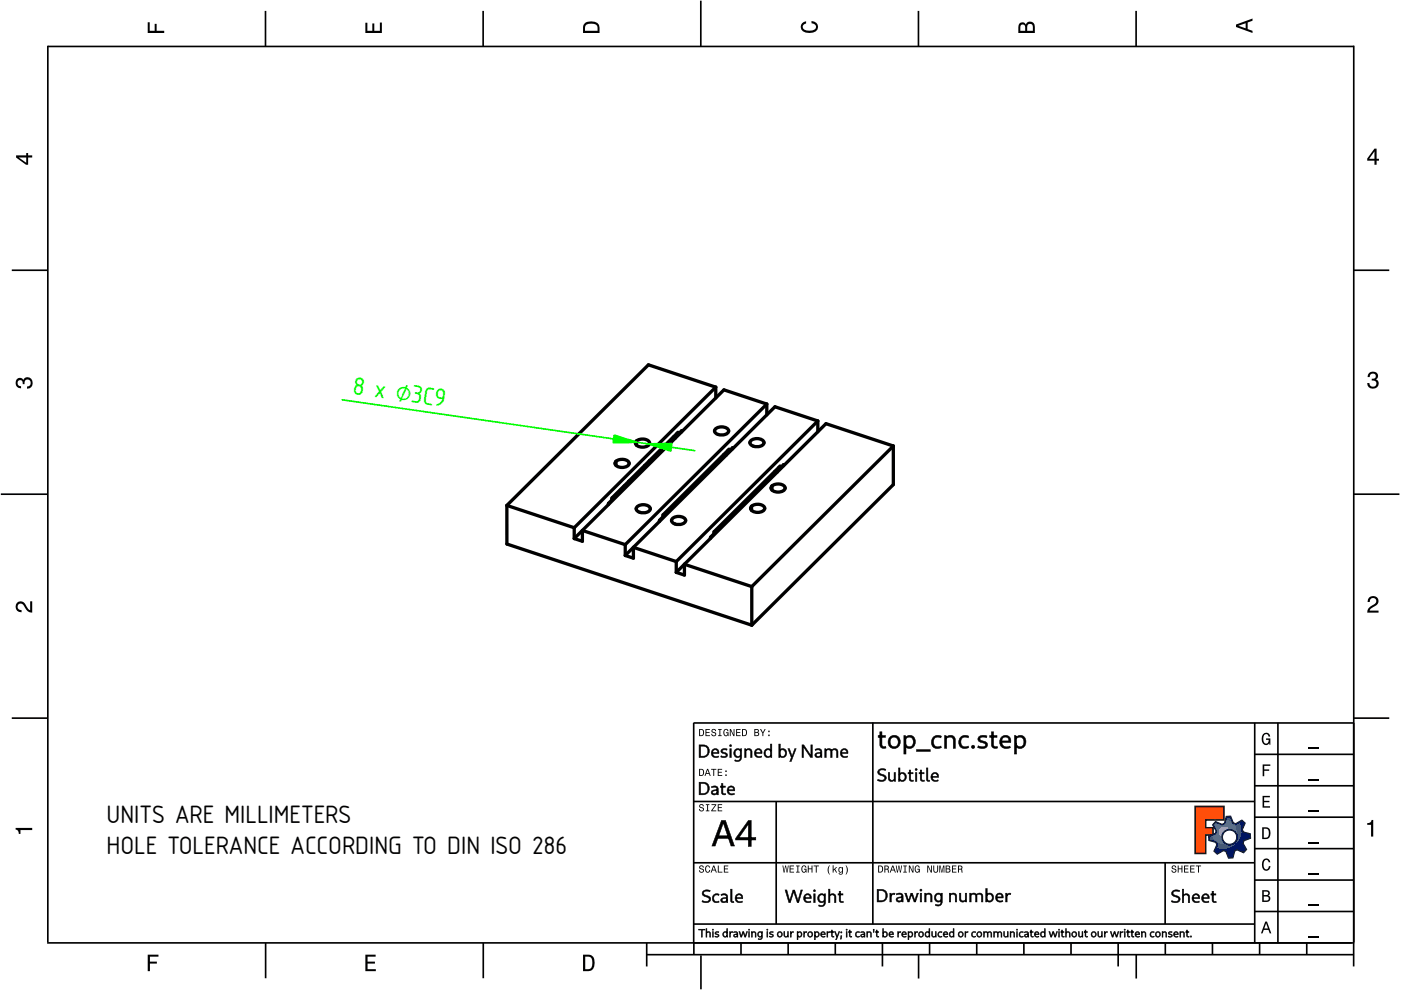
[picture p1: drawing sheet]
<svg xmlns="http://www.w3.org/2000/svg" width="297mm" height="210mm" viewBox="0 0 297 210" stroke-linecap="round" stroke-linejoin="round" font-family="sans-serif">
<defs><g id="words">
<text font-size="5" fill="#0f0" x="74.6" y="83.4" transform="rotate(8 74.6 83.4)">8 x ⌀3C9</text>
<g font-size="5">
<text x="22.6" y="174.5">UNITS ARE MILLIMETERS</text>
<text x="22.6" y="181.1">HOLE TOLERANCE ACCORDING TO DIN ISO 286</text>
</g>
</g></defs>
<g fill="none" stroke="#000" stroke-width=".35">
<path d="M10.1 9.7v190.1M10.1 9.9h277M56.3 2.3v7.5M102.4 2.3v7.5M148.6 .1v9.8M194.7 2.3v7.5M240.9 2.3v7.5M287 9.7v195.2M2.5 57.3h7.5M287.1 57.3h7.4M.2 104.8h10M287 104.8h9.7"/>
<path d="M2.5 152.3h7.5M147 153.3h140.1M147.1 153.3v49.1M185.1 153.2v42.8M266 159.9h21M266 153.3v46.7M270.9 153.3v46.7M287.1 152.3h7.4M147 169.9h119M164.6 169.9v26M266 179.9h21M266 173.3h21"/>
<path d="M266 166.6h21M10 199.9h277.1M56.3 199.9v7.5M102.5 199.9v7.5M137.1 199.9v5M147 195.9h119M147 182.9h119M157.1 199.9v2.5M167.1 199.9v2.5M177.1 199.9v2.5M187.1 199.9v5M197.1 199.9v2.5"/>
<path d="M207.1 199.9v2.5M217.1 199.9v2.5M227.1 199.9v2.5M237.1 199.9v5M247 182.9v13M247.1 199.9v2.5M257.1 199.9v2.5M266 193.3h21M266 186.6h21M267.1 199.9v2.5M277.1 199.9v2.5M137.1 202.4h150"/>
<path d="M148.6 202.6v7.2M194.8 202.4v5.1M240.9 202.4v5.1"/>
</g>
<g fill="#000">
<path d="M31.3 4.7h.4v1.8h1.1v-1.4h.4v1.4h1.6v.5h-3.5z" fill-rule="evenodd"/>
<path d="M77.5 4.8h.4v1.7h1v-1.5h.5v1.5h1.1v-1.7h.5v2.2h-3.5z" fill-rule="evenodd"/>
<path d="M124.1 4.9a2.19 2.19 0 0 0-.5 2.1h3.5v-1.2a1.42 1.42 0 0 0-1.7-1.3zM124.3 5.2a2.14 2.14 0 0 1 2.3 .3l.1 1h-2.7l.1-1z" fill-rule="evenodd"/>
<path d="M170.1 4.9l.8-.4v.5a.7 .7 0 0 0-.7 .5 .7 .7 0 0 0 .3 .8 1.69 1.69 0 0 0 2.5-.6 .9 .9 0 0 0-.9-.8v-.5a1.24 1.24 0 0 1 1.3 1.1 1.24 1.24 0 0 1-1 1.4 2.22 2.22 0 0 1-2.5-.7l-.1-.5z" fill-rule="evenodd"/>
<path d="M216.1 5l-.2 .8v1.2h3.5v-1.3a.98 .98 0 0 0-.7-1.1 .98 .98 0 0 0-1.2 .6 .84 .84 0 0 0-1.4-.2zM216.4 5.3a.54 .54 0 0 1 .7-.1 .54 .54 0 0 1 .3 .6v.7h-1.1zM217.9 5.2a.62 .62 0 0 1 .7-.1 .62 .62 0 0 1 .4 .6v.8h-1.2z" fill-rule="evenodd"/>
<path d="M262.1 5.2v.5l3.5 1.3v-.5l-1.1-.3v-1.4l1.1-.4v-.5zM262.6 5.5l1.5-.6v1.1z" fill-rule="evenodd"/>
<path d="M3.4 32.9v.5l2.1 1.5h.5v-1.5h.8v-.5h-.8v-.5h-.4v.5zM4 33.4h1.6v1.1z" fill-rule="evenodd"/>
<path d="M291.4 31.5l-1.5 2.1v.5h1.5v.8h.5v-.8h.5v-.4h-.5v-2.2zM291.4 32.1v1.6h-1.1z" fill-rule="evenodd"/>
<path d="M3.6 80.4a.86 .86 0 0 1 1.4 .1 1.06 1.06 0 0 1 1.2-.5 1.06 1.06 0 0 1 .7 1.2 1.1 1.1 0 0 1-1.2 1.2v-.4a.71 .71 0 0 0 .8-1 .71 .71 0 0 0-1.3-.1v.6h-.4a.61 .61 0 0 0-.3-.8 .61 .61 0 0 0-.8 .2 .61 .61 0 0 0 .2 .8l.6 .2v.4a1.15 1.15 0 0 1-1.2-.6 1.15 1.15 0 0 1 .3-1.3z" fill-rule="evenodd"/>
<path d="M290.3 79.1a1.08 1.08 0 0 1 1.3-.2 1.08 1.08 0 0 1 .5 1.3l-.4 .2a1.06 1.06 0 0 1 .6 1.3 1.06 1.06 0 0 1-1.2 .7 1.1 1.1 0 0 1-1.2-1.2h.4a.71 .71 0 0 0 1 .8 .71 .71 0 0 0 .1-1.3h-.6v-.4a.61 .61 0 0 0 .8-.3 .61 .61 0 0 0-.2-.8 .61 .61 0 0 0-.8 .2l-.2 .5h-.4z" fill-rule="evenodd"/>
<path d="M3.6 127.8a1.22 1.22 0 0 1 2 .7l.4 .6 .4 .3v-1.9h.4v2.4a1.8 1.8 0 0 1-1.7-1.4 .71 .71 0 0 0-.9-.5 .71 .71 0 0 0-.5 .8 .71 .71 0 0 0 .9 .6v.4a1.18 1.18 0 0 1-1.2-.6 1.18 1.18 0 0 1 .2-1.4z" fill-rule="evenodd"/>
<path d="M290.3 126.7a1.18 1.18 0 0 1 1.9 .3 1.18 1.18 0 0 1-1 1.7l-.5 .3-.3 .5h1.9v.4h-2.4a1.8 1.8 0 0 1 1.4-1.7 .71 .71 0 0 0 .5-.9 .71 .71 0 0 0-.9-.5 .71 .71 0 0 0-.5 .8h-.4z" fill-rule="evenodd"/>
<path d="M148.2 154.6v1.5h.5a.77 .77 0 0 0 .6-.8 .77 .77 0 0 0-.6-.7zM148.4 154.8a.58 .58 0 0 1 .7 .5 .58 .58 0 0 1-.7 .6zM149.6 154.6v1.5h.9v-.2h-.7v-.5h.6v-.2h-.6v-.4h.7v-.2zM151 154.7a.53 .53 0 0 0 0 .6 .53 .53 0 0 0 .6 .2 .32 .32 0 0 1-.3 .5 .32 .32 0 0 1-.3-.4h-.2a.5 .5 0 0 0 .7 .5 .5 .5 0 0 0 .1-.8l-.4-.1a.28 .28 0 0 1-.1-.4 .28 .28 0 0 1 .4-.1 .28 .28 0 0 1 .1 .3h.2a.51 .51 0 0 0-.3-.4 .51 .51 0 0 0-.5 .1zM152.3 154.6v.2h.2v1.1h-.2v.2h.7v-.2h-.3v-1.1h.3v-.2zM153.5 154.7a.81 .81 0 0 0 .5 1.4l.3-.2 .2 .2v-.8h-.6v.1h.4l-.2 .5a.6 .6 0 0 1-.5-.6 .6 .6 0 0 1 .4-.6l.2 .3h.2l-.1-.3a.53 .53 0 0 0-.8 0zM154.7 154.6v1.5h.2v-1.3l.6 1.3h.2v-1.5h-.2v1.2l-.5-1.2zM156.1 154.6v1.5h.9v-.2h-.7v-.5h.6v-.2h-.6v-.4h.7v-.2zM157.3 154.6v1.5h.5a.77 .77 0 0 0 .6-.8 .77 .77 0 0 0-.6-.7zM157.5 154.8a.58 .58 0 0 1 .7 .5 .58 .58 0 0 1-.7 .6zM159.9 154.6v1.5h.6a.42 .42 0 0 0 .5-.3 .42 .42 0 0 0-.3-.5l.2-.2-.1-.4zM160.1 154.8h.3a.23 .23 0 0 1 .3 .2 .23 .23 0 0 1-.3 .2h-.3zM160.1 155.4h.4a.26 .26 0 0 1 .3 .2 .26 .26 0 0 1-.3 .3h-.4zM161.1 154.6l.5 .9v.6h.2v-.6l.5-.9h-.2l-.4 .7-.3-.7zM162.9 155.8v.3h.3v-.3zM162.9 154.9v.3h.3v-.3z" fill-rule="evenodd"/>
<path d="M267.8 155.7a.85 .85 0 0 1 .9-.3 .85 .85 0 0 1 .6 .8h-.3l-.1-.3a.49 .49 0 0 0-.4-.3 .49 .49 0 0 0-.5 .3 1.2 1.2 0 0 0 .4 1.8 .66 .66 0 0 0 .6-.8h-.6v-.3h.9v1.3h-.1l-.1-.3-.3 .3a.85 .85 0 0 1-1.2-.7v-1.1z" fill-rule="evenodd"/>
<path d="M3.3 175.5h3.5v.5h-2.5v.8h-.3a.77 .77 0 0 0-.7-.9z" fill-rule="evenodd"/>
<path d="M148.4 170.6a.53 .53 0 0 0 0 .6 .53 .53 0 0 0 .6 .2 .32 .32 0 0 1-.3 .5 .32 .32 0 0 1-.3-.4h-.2a.5 .5 0 0 0 .7 .6 .5 .5 0 0 0 .1-.9l-.4-.1a.28 .28 0 0 1-.1-.4 .28 .28 0 0 1 .4-.1 .28 .28 0 0 1 .1 .4h.2a.51 .51 0 0 0-.3-.5 .51 .51 0 0 0-.5 .1zM149.7 170.5v.2h.2v1.1h-.2v.2h.7v-.2h-.3v-1.1h.3v-.2zM150.8 170.5v.2h.8l-.8 1.3h1.1v-.2h-.9l.9-1.3zM152.2 170.5v1.5h.9v-.2h-.7v-.5h.6v-.2h-.6v-.4h.7v-.2z" fill-rule="evenodd"/>
<path d="M148.2 163v1.5h.5a.77 .77 0 0 0 .6-.7 .77 .77 0 0 0-.6-.8zM148.4 163.2a.57 .57 0 0 1 .7 .6 .57 .57 0 0 1-.7 .5zM149.9 163l-.5 1.5h.2l.1-.4h.6l.2 .4h.2l-.6-1.5zM150 163.2l.3 .7h-.5zM150.8 163v.2h.4v1.3h.2v-1.3h.5v-.2zM152.2 163v1.5h.9v-.2h-.7v-.5h.6v-.2h-.6v-.4h.7v-.2zM153.8 164.2v.3h.3v-.3zM153.8 163.4v.3h.3v-.3z" fill-rule="evenodd"/>
<path d="M253.4 171h6.1v2.8h-3.9v1.7h1.6v1.5h-1.6v4h-2.2z" fill-rule="evenodd"/>
<path d="M257.7 174.3l-.5 .6 .7 1.3-.2 .6-1.4 .5v.9l1.5 .4 .3 .5-.7 1.4 .7 .5 1.3-.7 .6 .2 .5 1.4 .9-.1 .3-1.4 .6-.3 1.4 .6 .5-.6-.7-1.3 .2-.6 1.4-.5-.1-.9-1.4-.4-.3-.5 .6-1.4-.6-.6-1.3 .8-.6-.2-.5-1.4h-.9l-.4 1.5-.5 .2zM259.1 177.5a1.6 1.6 0 0 1 3.2 0 1.6 1.6 0 0 1-3.2 0z" fill-rule="evenodd"/>
<path d="M267.7 168.7h1.5v.3h-1.2v.8h1.1v.3h-1.1v.8h1.3v.3h-1.6z" fill-rule="evenodd"/>
<path d="M267.7 162.1h1.6v.3h-1.3v.7h1.1v.3h-1.1v1.2h-.3z" fill-rule="evenodd"/>
<path d="M267.6 175.4v2.5h.8a1.37 1.37 0 0 0 .7-2.2 1.56 1.56 0 0 0-1.5-.3zM267.9 175.7a.98 .98 0 0 1 1.2 .7 .98 .98 0 0 1-.7 1.2h-.5z" fill-rule="evenodd"/>
<path d="M289.9 174.5a.77 .77 0 0 0 .9-.6h.4v3.5h-.5v-2.5h-.8z" fill-rule="evenodd"/>
<path d="M148.4 183.6a.53 .53 0 0 0 0 .6 .53 .53 0 0 0 .6 .2 .32 .32 0 0 1-.3 .5 .32 .32 0 0 1-.3-.4h-.2a.5 .5 0 0 0 .7 .6 .5 .5 0 0 0 .1-.9l-.4-.1a.28 .28 0 0 1-.1-.4 .28 .28 0 0 1 .4-.1 .28 .28 0 0 1 .1 .4h.2a.51 .51 0 0 0-.3-.5 .51 .51 0 0 0-.5 .1zM149.6 183.7l-.1 .2a.67 .67 0 0 0 .1 .9 .67 .67 0 0 0 .8 .1l.2-.4h-.2l-.2 .3a.6 .6 0 0 1-.5-.5 .6 .6 0 0 1 .4-.6l.3 .3h.2l-.2-.4a.5 .5 0 0 0-.8 .1zM151.2 183.5l-.5 1.5h.2l.1-.4h.6l.2 .4h.2l-.6-1.5zM151.3 183.7l.3 .7h-.5zM152.2 183.5v1.5h1v-.2h-.8v-1.3zM153.5 183.5v1.5h.9v-.2h-.7v-.5h.6v-.2h-.6v-.4h.7v-.2z" fill-rule="evenodd"/>
<path d="M165.9 183.5l.3 1.5h.1l.3-1.3 .2 1.3h.2l.2-1.5h-.1l-.2 1.3-.2-1.3h-.2l-.2 1.3-.2-1.3zM167.4 183.5v1.5h1v-.2h-.8v-.5h.7v-.2h-.7v-.4h.7v-.2zM168.8 183.5v.2h.3v1.1h-.3v.2h.7v-.2h-.2v-1.1h.2v-.2zM170.1 183.7a.82 .82 0 0 0 .5 1.3l.3-.2 .1 .2v-.8h-.5v.2h.3l-.2 .4a.6 .6 0 0 1-.5-.5 .6 .6 0 0 1 .5-.6l.2 .3h.2l-.2-.4a.53 .53 0 0 0-.7 .1zM171.3 183.5v1.5h.2v-.7h.6v.7h.2v-1.5h-.2v.6h-.6v-.6zM172.5 183.5v.2h.5v1.3h.2v-1.3h.4v-.2zM175.8 183.5a1.35 1.35 0 0 0 .2 1.9 1.84 1.84 0 0 1 0-1.9zM176.5 183.5v1.5h.2v-.4l.2-.2 .4 .6h.2l-.4-.7 .4-.5h-.2l-.6 .6v-.9zM177.9 184a.59 .59 0 0 0-.2 .7 .59 .59 0 0 0 .7 .3l.1-.2a.31 .31 0 0 1-.1 .5 .31 .31 0 0 1-.4-.2h-.2a.47 .47 0 0 0 .5 .4 .47 .47 0 0 0 .4-.5v-1.2h-.2v.2l-.3-.2zM178 184.1l.1-.1a.42 .42 0 0 1 .4 .4 .42 .42 0 0 1-.4 .5l-.1-.3zM179.3 183.5a1.85 1.85 0 0 1 0 1.9 1.22 1.22 0 0 0 0-1.9z" fill-rule="evenodd"/>
<path d="M186.2 183.5v1.5h.5a.77 .77 0 0 0 .6-.7 .77 .77 0 0 0-.6-.8zM186.4 183.7a.58 .58 0 0 1 .6 .6 .58 .58 0 0 1-.6 .5zM187.5 183.5v1.5h.2v-.6a.45 .45 0 0 1 .5 .1 .45 .45 0 0 1 .1 .5h.2l-.2-.7a.42 .42 0 0 0 .1-.5 .42 .42 0 0 0-.4-.3zM187.7 183.7h.2a.26 .26 0 0 1 .4 .3 .26 .26 0 0 1-.4 .2h-.2zM189.2 183.5l-.6 1.5h.2l.2-.4h.6l.1 .4h.2l-.5-1.5zM189.3 183.7l.2 .7h-.4zM189.9 183.5l.3 1.5h.2l.2-1.3 .2 1.3h.2l.3-1.5h-.2l-.2 1.3-.2-1.3h-.2l-.2 1.3-.2-1.3zM191.5 183.5v.2h.3v1.1h-.3v.2h.8v-.2h-.3v-1.1h.3v-.2zM192.7 183.5v1.5h.2v-1.2l.5 1.2h.3v-1.5h-.2v1.2l-.6-1.2zM194.1 183.7a.81 .81 0 0 0 .5 1.3l.3-.2 .1 .2v-.8h-.5v.2h.3l-.2 .4a.6 .6 0 0 1-.5-.5 .6 .6 0 0 1 .5-.6l.2 .3h.2l-.2-.4a.53 .53 0 0 0-.7 .1zM196.6 183.5v1.5h.2v-1.2l.6 1.2h.2v-1.5h-.2v1.2l-.6-1.2zM197.9 183.5v.9a.52 .52 0 0 0 .5 .6 .52 .52 0 0 0 .5-.6v-.9h-.2v.9a.33 .33 0 0 1-.3 .5 .33 .33 0 0 1-.3-.5v-.9zM199.2 183.5v1.5h.1v-1.4l.3 1.4h.2l.3-1.4v1.4h.1v-1.5h-.2l-.3 1.3-.3-1.3zM200.5 183.5v1.5h.6a.42 .42 0 0 0 .4-.3 .42 .42 0 0 0-.2-.5l.2-.2-.1-.4zM200.7 183.7h.3a.23 .23 0 0 1 .3 .2 .23 .23 0 0 1-.3 .2h-.3zM200.7 184.3h.3a.26 .26 0 0 1 .3 .3 .26 .26 0 0 1-.3 .2h-.3zM201.8 183.5v1.5h1v-.2h-.8v-.5h.7v-.2h-.7v-.4h.8v-.2zM203.1 183.5v1.5h.2v-.6a.45 .45 0 0 1 .5 .1 .45 .45 0 0 1 .1 .5h.2l-.2-.7a.42 .42 0 0 0 .1-.5 .42 .42 0 0 0-.4-.3zM203.3 183.7h.3a.26 .26 0 0 1 .3 .3 .26 .26 0 0 1-.4 .2h-.2z" fill-rule="evenodd"/>
<path d="M248.5 183.6a.53 .53 0 0 0 0 .6 .53 .53 0 0 0 .6 .2 .32 .32 0 0 1-.2 .5 .32 .32 0 0 1-.3-.4h-.2a.5 .5 0 0 0 .6 .6 .5 .5 0 0 0 .2-.9l-.4-.1a.28 .28 0 0 1-.1-.4 .28 .28 0 0 1 .3-.1 .28 .28 0 0 1 .2 .4h.2a.51 .51 0 0 0-.3-.5 .51 .51 0 0 0-.6 .1zM249.7 183.5v1.5h.2v-.7h.6v.7h.2v-1.5h-.2v.6h-.6v-.6zM251 183.5v1.5h1v-.2h-.8v-.5h.7v-.2h-.7v-.4h.8v-.2zM252.3 183.5v1.5h1v-.2h-.8v-.5h.7v-.2h-.7v-.4h.8v-.2zM253.5 183.5v.2h.5v1.3h.2v-1.3h.5v-.2z" fill-rule="evenodd"/>
<path d="M268.3 195.4l-1 2.5h.4l.2-.7h1l.3 .7h.3l-.9-2.5zM268.4 195.8l.4 1.1h-.7z" fill-rule="evenodd"/>
<path d="M267.6 188.7v2.5h1a.7 .7 0 0 0 .7-.5 .7 .7 0 0 0-.4-.8 .61 .61 0 0 0 .3-.8 .61 .61 0 0 0-.7-.4zM267.9 189h.6a.38 .38 0 0 1 .4 .4 .38 .38 0 0 1-.5 .4h-.5zM267.9 190.1h.6a.44 .44 0 0 1 .5 .4 .44 .44 0 0 1-.5 .4h-.6z" fill-rule="evenodd"/>
<path d="M267.8 182.3a.85 .85 0 0 1 .9-.3 .85 .85 0 0 1 .6 .8h-.3l-.1-.2a.47 .47 0 0 0-.4-.3 .47 .47 0 0 0-.4 .3 1.21 1.21 0 0 0 .4 1.7 .64 .64 0 0 0 .5-.7h.4a.89 .89 0 0 1-.8 1 .89 .89 0 0 1-1-.7v-1.1z" fill-rule="evenodd"/>
<path d="M31.3 202.4h2.3v.4h-1.8v1.1h1.5v.4h-1.5v1.6h-.5z" fill-rule="evenodd"/>
<path d="M77.5 202.4h2.1v.4h-1.7v1.1h1.6v.4h-1.6v1.2h1.8v.4h-2.2z" fill-rule="evenodd"/>
<path d="M123.6 202.4v3.5h1.2a1.42 1.42 0 0 0 1.3-1.7 1.38 1.38 0 0 0-1.3-1.8zM124.1 202.8l1 .1a1.89 1.89 0 0 1 0 2.5l-1 .1z" fill-rule="evenodd"/>
</g>
<path d="M277.3 158.6h2.2M277.3 178.6h2.2M277.3 172h2.2M277.3 165.3h2.2M277.3 198.6h2.2M277.3 192h2.2M277.3 185.3h2.2" fill="none" stroke="#000" stroke-width=".25"/>
<g fill="#000">
<path d="M186.5 155.2v2.7a.86 .86 0 0 0 1.4 .7l-.1-.3h-.2a.46 .46 0 0 1-.6-.4v-2.7zM186.2 156v.3h1.5v-.3zM188.2 157.3a1.37 1.37 0 0 0 2.7 0 1.37 1.37 0 0 0-2.7 0zM189 156.6a.95 .95 0 0 1 1.5 .6 .95 .95 0 0 1-1.2 1 1.15 1.15 0 0 1-.3-1.6zM191.9 156.4l.1 .2a.94 .94 0 0 1 1.3-.1 .94 .94 0 0 1 .3 1.2 .8 .8 0 0 1-.8 .6 .8 .8 0 0 1-.8-.6 .72 .72 0 0 0 .1 .8 .72 .72 0 0 0 .7 .2 1.43 1.43 0 0 0 1.3-1.4 1.43 1.43 0 0 0-1.2-1.4l-.5 .1zM191.6 156v3.9h.5v-3.6l-.1-.3zM194.3 158.9v.4h2.9v-.4zM198 156.2a1.41 1.41 0 0 0-.4 1.9 1.41 1.41 0 0 0 2 .4l-.1-.3a1.02 1.02 0 0 1-1.6-.9 1.02 1.02 0 0 1 1.6-.9l.1-.3-.3-.1a1.51 1.51 0 0 0-1.3 .2zM200.5 156.4l.1 .3a.83 .83 0 0 1 .9-.4 .83 .83 0 0 1 .6 .7v1.7h.5v-1.8a1.15 1.15 0 0 0-.9-1 1.15 1.15 0 0 0-1.2 .5zM200.3 156v2.7h.4v-2.4l-.1-.3zM203.8 156.2a1.41 1.41 0 0 0-.4 1.9 1.41 1.41 0 0 0 2 .4l-.1-.3a1.02 1.02 0 0 1-1.6-.9 1.02 1.02 0 0 1 1.6-.9l.1-.3-.3-.1a1.51 1.51 0 0 0-1.3 .2zM205.9 158.4a.4 .4 0 0 0 .8 0 .4 .4 0 0 0-.8 0zM207.6 156.1a.73 .73 0 0 0-.2 .9 .73 .73 0 0 0 .7 .4l.7 .3 .1 .2a1.09 1.09 0 0 1-1.5 .2l-.1 .4 .7 .2a.85 .85 0 0 0 1.2-.3 .85 .85 0 0 0-.2-1.1l-1.1-.4-.1-.2a1.08 1.08 0 0 1 1.4-.3l.1-.4h-.3l-.5-.1zM210.2 155.2v2.7a.86 .86 0 0 0 1.3 .7l-.1-.3h-.1a.46 .46 0 0 1-.7-.4v-2.7zM209.8 156v.3h1.6v-.3zM212.4 156.2a1.48 1.48 0 0 0-.2 2 1.48 1.48 0 0 0 2 .3l-.1-.3a1.08 1.08 0 0 1-1.6-.4 1.08 1.08 0 0 1 .7-1.5 .71 .71 0 0 1 .7 .8h-1.6v.3h2a1.17 1.17 0 0 0-.5-1.3 1.17 1.17 0 0 0-1.4 .1zM215.4 156.4l.1 .2a.94 .94 0 0 1 1.3-.1 .94 .94 0 0 1 .2 1.2 .8 .8 0 0 1-.8 .6 .8 .8 0 0 1-.7-.6 .72 .72 0 0 0 0 .8 .72 .72 0 0 0 .8 .2 1.43 1.43 0 0 0 1.2-1.4 1.43 1.43 0 0 0-1.1-1.4l-.6 .1zM215.1 156v3.9h.4v-3.6l-.1-.3z"/>
<path d="M186.5 155.2l.1 2.7a.96 .96 0 0 0 1.3 .7l-.1-.3-.2 .1a.52 .52 0 0 1-.7-.5l.1-2.7zM186.5 155.1h.5v2.8a.48 .48 0 0 0 .8 .3l.1 .4a.9 .9 0 0 1-1.4-.7zM186.2 156v.3h1.5v-.3zM186.1 155.9h1.7v.5h-1.7zM188.2 157.3a1.35 1.35 0 0 0 2.7 0 1.35 1.35 0 0 0-2.7 0zM188.8 156.1a1.4 1.4 0 0 1 1.9 .4 1.4 1.4 0 0 1-.3 1.9 1.4 1.4 0 0 1-1.9-.2 1.68 1.68 0 0 1 .3-2.1zM188.9 156.5a.99 .99 0 0 1 1.6 .7 .99 .99 0 0 1-1.5 1 1.26 1.26 0 0 1-.1-1.7zM189 156.6a.98 .98 0 0 0-.1 1.1 .98 .98 0 0 0 1 .5 .93 .93 0 0 0 .4-1.3 .93 .93 0 0 0-1.3-.3zM191.9 156.4l.1 .2a.97 .97 0 0 1 1.4-.2 .97 .97 0 0 1 .2 1.3 .82 .82 0 0 1-.8 .7 .82 .82 0 0 1-.8-.7l-.2 .3a1.16 1.16 0 0 0 1.5 .6 1.16 1.16 0 0 0 .7-1.3 1.19 1.19 0 0 0-.7-1.3 1.19 1.19 0 0 0-1.4 .4zM191.9 156.3a1.31 1.31 0 0 1 1.7-.2 1.31 1.31 0 0 1 .5 1.7 1.17 1.17 0 0 1-1.1 1 1.17 1.17 0 0 1-1.2-.9l.2-.4a.78 .78 0 0 0 .9 .8 .78 .78 0 0 0 .7-1 .85 .85 0 0 0-.6-.9 .85 .85 0 0 0-1 .3zM191.6 156v3.9h.5v-3.6l-.1-.3zM191.6 155.9h.4l.1 .4v3.6h-.5zM194.3 158.9v.4h2.9v-.4zM194.3 158.9h3v.5h-3zM198 156.2a1.36 1.36 0 0 0-.3 1.9 1.36 1.36 0 0 0 1.9 .4l-.1-.3a1.05 1.05 0 0 1-1.6-.9 1.05 1.05 0 0 1 1.6-.9l.1-.3-.5-.1zM198 156.1a1.45 1.45 0 0 1 1.6 0l-.1 .4a.97 .97 0 0 0-1.5 .8 .97 .97 0 0 0 1.5 .8l.1 .4a1.42 1.42 0 0 1-1.9-.1 1.42 1.42 0 0 1 0-2zM200.5 156.4l.1 .3a.86 .86 0 0 1 .9-.4 .86 .86 0 0 1 .7 .7l-.1 1.7h.5l-.1-1.8a1.1 1.1 0 0 0-.8-.9 1.1 1.1 0 0 0-1.2 .4zM200.4 156.3a1.2 1.2 0 0 1 1.3-.4 1.2 1.2 0 0 1 .9 1v1.8h-.5v-1.7a.79 .79 0 0 0-.7-.7 .79 .79 0 0 0-.8 .5zM200.3 156v2.7h.4v-2.4l-.1-.3zM200.2 155.9h.4l.2 .4v2.4h-.6zM203.8 156.2a1.36 1.36 0 0 0-.3 1.9 1.36 1.36 0 0 0 1.9 .4l-.1-.3a1.05 1.05 0 0 1-1.7-.9 1.05 1.05 0 0 1 1.7-.9l.1-.3-.5-.1zM203.8 156.1a1.45 1.45 0 0 1 1.6 0l-.1 .4a.97 .97 0 0 0-1.5 .8 .97 .97 0 0 0 1.5 .8l.1 .4a1.42 1.42 0 0 1-1.9-.1 1.42 1.42 0 0 1 0-2zM206 158.3a.31 .31 0 0 0 .6 0 .31 .31 0 0 0-.6 0zM205.9 158.4a.42 .42 0 0 1 .8 0 .42 .42 0 0 1-.8 0zM207.7 156.2a.68 .68 0 0 0-.3 .8 .68 .68 0 0 0 .7 .4 .66 .66 0 0 1 .8 .8l-.6 .2-.9-.3-.1 .4a1.97 1.97 0 0 0 2-.3 .87 .87 0 0 0-1-1.1l-.5-.2-.1-.2a1.02 1.02 0 0 1 1.5-.3v-.4h-.7zM207.5 156.2a1.66 1.66 0 0 1 1.8-.1l-.1 .4-.5-.2a.64 .64 0 0 0-.9 .4l.3 .2 .5 .2a.86 .86 0 0 1 .8 1 .86 .86 0 0 1-1.1 .7l-1.1-.3 .2-.4 .6 .2a.59 .59 0 0 0 .9-.4l-.3-.2-.5-.2a.79 .79 0 0 1-.8-.4 .79 .79 0 0 1 .2-.9zM210.2 155.2l.1 2.7a.96 .96 0 0 0 1.2 .7l-.1-.3-.1 .1a.52 .52 0 0 1-.7-.5v-2.7zM210.1 155.1h.6v2.8a.48 .48 0 0 0 .8 .3l.1 .4a.9 .9 0 0 1-1.5-.7zM209.8 156v.3h1.6v-.3zM209.8 155.9h1.6v.5h-1.6zM212.5 156.2a1.42 1.42 0 0 0-.3 2 1.42 1.42 0 0 0 2 .3l-.1-.3a1.12 1.12 0 0 1-1.7-.4 1.12 1.12 0 0 1 .8-1.6 .71 .71 0 0 1 .7 .9h-1.6v.3h1.9a1.12 1.12 0 0 0-.4-1.3 1.12 1.12 0 0 0-1.3 .1zM212.4 156.1a1.2 1.2 0 0 1 1.5-.1 1.2 1.2 0 0 1 .4 1.5h-2v-.5l1.5 .1a.71 .71 0 0 0-.7-.8 .71 .71 0 0 0-.6 .9 1.05 1.05 0 0 0 .5 1 1.05 1.05 0 0 0 1.2-.1l.1 .4a1.51 1.51 0 0 1-2.1-.3 1.51 1.51 0 0 1 .2-2.1zM215.4 156.4l.1 .2a.97 .97 0 0 1 1.3-.2 .97 .97 0 0 1 .3 1.3 .82 .82 0 0 1-.9 .7 .82 .82 0 0 1-.7-.7l-.2 .3a1.16 1.16 0 0 0 1.4 .6 1.16 1.16 0 0 0 .8-1.3 1.19 1.19 0 0 0-.7-1.3 1.19 1.19 0 0 0-1.4 .4zM215.3 156.3a1.31 1.31 0 0 1 1.8-.2 1.31 1.31 0 0 1 .4 1.7 1.17 1.17 0 0 1-1.1 1 1.17 1.17 0 0 1-1.2-.9l.3-.4a.78 .78 0 0 0 .9 .8 .78 .78 0 0 0 .6-1 .85 .85 0 0 0-.5-.9 .85 .85 0 0 0-1 .3zM215.1 156v3.9h.4v-3.6l-.1-.3zM215 155.9h.4l.2 .4v3.6h-.6z"/>
<path d="M148.2 165.8v2.7a1.7 1.7 0 0 0 2.1-.9 1.26 1.26 0 0 0-1.2-1.8zM148.5 166.1a1.13 1.13 0 0 1 1.6 1.1 1.13 1.13 0 0 1-1.6 1zM150.8 166.8l.1 .2 .6-.1 .4 .2 .2 1.4h.2v-1.2a.86 .86 0 0 0-.6-.7 .86 .86 0 0 0-.9 .2zM150.9 167.8a.65 .65 0 0 0 .6 .8 .65 .65 0 0 0 .6-.8 .55 .55 0 0 1-.4 .5 .55 .55 0 0 1-.6-.3l.2-.3 .7-.1v-.2l-.9 .2zM153 166.1v1.9a.58 .58 0 0 0 .9 .5l-.1-.3-.5-.1v-2zM152.7 166.7v.2h1.1v-.2zM154.4 166.9a1.01 1.01 0 0 0 0 1.4 1.01 1.01 0 0 0 1.3 .1v-.2a.74 .74 0 0 1-1.2-.3 .74 .74 0 0 1 .5-1l.4 .2 .1 .3h-1.1v.3h1.4a.8 .8 0 0 0-.4-1 .8 .8 0 0 0-1 .2z"/>
<path d="M148.2 165.8v2.7a1.65 1.65 0 0 0 2.1-.9 1.2 1.2 0 0 0-1.2-1.7zM148.2 165.8a1.75 1.75 0 0 1 2.2 .9 1.41 1.41 0 0 1-1.4 1.9h-.8zM148.5 166.1a1.18 1.18 0 0 1 1.6 1.1 1.18 1.18 0 0 1-1.6 1zM148.5 166.1v2.1a1.08 1.08 0 0 0 1.5-1 1.08 1.08 0 0 0-1.5-1zM150.8 166.8l.1 .2 .4-.1a.54 .54 0 0 1 .7 .4v1l.1 .2h.2l-.1-1.2a.8 .8 0 0 0-.5-.6 .8 .8 0 0 0-.8 .1zM150.8 166.8a.98 .98 0 0 1 1.5 .5v1.3h-.3l-.1-1.5-.4-.1-.6 .1zM150.9 167.8l-.1 .2a.73 .73 0 0 0 .8 .5 .73 .73 0 0 0 .6-.6l-.1-.1a.57 .57 0 0 1-.5 .5 .57 .57 0 0 1-.6-.3 .77 .77 0 0 1 1-.4v-.2zM150.9 167.6l1.2-.2v.3l-.9 .2 .1 .3a.58 .58 0 0 0 .8-.5l.2 .1a.78 .78 0 0 1-.7 .8 .78 .78 0 0 1-.9-.6zM153 166.1v1.9a.68 .68 0 0 0 .9 .5l-.1-.3-.2 .1-.3-.1v-2.1zM152.9 166.1h.4l.1 2 .4 .1 .1 .3a.62 .62 0 0 1-1-.5zM152.7 166.7v.2h1.1v-.2zM152.7 166.6h1.1v.4h-1.1zM154.4 166.9a.96 .96 0 0 0 0 1.3 .96 .96 0 0 0 1.3 .2v-.2a.75 .75 0 0 1-1.2-.3 .75 .75 0 0 1 .7-1l.3 .3 .1 .3-1.2-.1v.3h1.3a.75 .75 0 0 0-.3-.9 .75 .75 0 0 0-1 .1zM154.4 166.9a.84 .84 0 0 1 1-.2 .84 .84 0 0 1 .4 1h-1.4v-.3h1.1l-.1-.2a.46 .46 0 0 0-.8 0 .73 .73 0 0 0 .2 .9 .73 .73 0 0 0 .9 0l.1 .3a1.05 1.05 0 0 1-1.4-.1 1.05 1.05 0 0 1 0-1.4z"/>
<path d="M148.2 157.9v2.7a1.7 1.7 0 0 0 2.1-.9 1.26 1.26 0 0 0-1.2-1.8zM148.5 158.2a1.13 1.13 0 0 1 1.6 1.1 1.13 1.13 0 0 1-1.6 1zM151 159a1.01 1.01 0 0 0 0 1.3 1.01 1.01 0 0 0 1.4 .2l-.1-.2a.74 .74 0 0 1-1.1-.3 .74 .74 0 0 1 .4-1l.5 .2v.3h-1v.3h1.3a.8 .8 0 0 0-.3-1 .8 .8 0 0 0-1.1 .2zM153.1 158.9l-.3 .4a1.12 1.12 0 0 0 1 .6l.1 .2-.1 .2-.9-.1-.1 .3 .7 .1a.58 .58 0 0 0 .6-.2 .58 .58 0 0 0 0-.6l-.8-.4-.2-.2 .3-.2 .7 .1 .1-.3-.6-.1zM154.7 158.7v1.9h.3v-1.9zM154.7 158.1a.22 .22 0 0 0 .4 0 .22 .22 0 0 0-.4 0zM157 158.7l-.1 1.9a.65 .65 0 0 1-.3 .6 .65 .65 0 0 1-.8-.1v.2l.4 .2a.88 .88 0 0 0 1-1v-1.8zM155.8 159a.91 .91 0 0 0-.1 1.3 .91 .91 0 0 0 1.4-.1l-.1-.1a.63 .63 0 0 1-.9 0 .63 .63 0 0 1 0-.9 .63 .63 0 0 1 .9 .1l.1-.2a.81 .81 0 0 0-1.3-.1zM158 159l.1 .2 .2-.1a.54 .54 0 0 1 .8 .3v1.2h.4v-1.2a.77 .77 0 0 0-.6-.7 .77 .77 0 0 0-.9 .3zM157.9 158.7v1.9h.3v-1.6l-.1-.3zM160.2 159a1.01 1.01 0 0 0 0 1.3 1.01 1.01 0 0 0 1.3 .2l-.1-.2a.74 .74 0 0 1-1.1-.3 .74 .74 0 0 1 .5-1l.4 .2 .1 .3h-1.1v.3h1.4a.8 .8 0 0 0-.4-1 .8 .8 0 0 0-1 .2zM162.2 159a.9 .9 0 0 0-.1 1.3 .9 .9 0 0 0 1.4-.1l-.1-.1a.63 .63 0 0 1-.9 0 .63 .63 0 0 1 0-.9 .63 .63 0 0 1 .9 .1l.1-.2a.81 .81 0 0 0-1.3-.1zM163.3 157.8v2.6l.1 .2h.2v-2.8zM165.3 159l-.1 .2 .1 .2a.62 .62 0 0 1 1-.2 .62 .62 0 0 1 0 .9 .62 .62 0 0 1-.9-.1l-.2 .2a.93 .93 0 0 0 1.5 0 .93 .93 0 0 0-.4-1.4 .81 .81 0 0 0-1 .2zM165.1 157.8v2.8h.2l.1-2.8zM167 158.7l.8 1.9-.4 .8h.4l1-2.7h-.3l-.6 1.7-.5-1.7zM170 157.9v2.7h.3v-2.3l1.6 2.3h.3v-2.7h-.3v2.4l-1.5-2.4zM172.8 158.9l.1 .2 .6-.1 .4 .2 .1 1.4h.3v-1.2a.86 .86 0 0 0-.6-.7 .86 .86 0 0 0-.9 .2zM172.8 159.8a.65 .65 0 0 0 .6 .8 .65 .65 0 0 0 .7-.7 .55 .55 0 0 1-.5 .5 .55 .55 0 0 1-.5-.3l.2-.3 .7-.1v-.2l-.9 .2zM176.3 159v.2l.2-.1a.53 .53 0 0 1 .9 .3v1.2h.3v-1.2a.76 .76 0 0 0-.6-.7 .76 .76 0 0 0-.8 .3zM174.9 158.7v1.9h.3v-1.6l-.1-.3zM175 159l.1 .2 .2-.1a.53 .53 0 0 1 .8 .3v1.2h.3v-1.2a.76 .76 0 0 0-.5-.7 .76 .76 0 0 0-.9 .3zM178.4 159a1.01 1.01 0 0 0 0 1.3 1.01 1.01 0 0 0 1.3 .2l-.1-.2a.74 .74 0 0 1-1.1-.3 .74 .74 0 0 1 .5-1l.4 .2 .1 .3h-1.1v.3h1.4a.8 .8 0 0 0-.4-1 .8 .8 0 0 0-1 .2z"/>
<path d="M148.2 157.9v2.6a1.65 1.65 0 0 0 2.1-.8 1.2 1.2 0 0 0-1.2-1.7zM148.2 157.9a1.75 1.75 0 0 1 2.2 .9 1.41 1.41 0 0 1-1.4 1.9h-.8zM148.5 158.2a1.18 1.18 0 0 1 1.6 1 1.18 1.18 0 0 1-1.6 1.1zM148.5 158.2v2.1a1.08 1.08 0 0 0 1.5-1 1.08 1.08 0 0 0-1.5-1zM151.1 159a.96 .96 0 0 0 0 1.3 .96 .96 0 0 0 1.2 .2v-.2a.75 .75 0 0 1-1.2-.4 .75 .75 0 0 1 .8-.9l.3 .3v.3l-1.1-.1v.3h1.3a.75 .75 0 0 0-.4-1 .75 .75 0 0 0-.9 .2zM151 158.9a.84 .84 0 0 1 1.1-.1 .84 .84 0 0 1 .3 1h-1.4v-.3h1.1l-.1-.2a.46 .46 0 0 0-.8 0 .73 .73 0 0 0 .2 .9 .73 .73 0 0 0 .9 0l.1 .3a1.05 1.05 0 0 1-1.4-.1 1.05 1.05 0 0 1 0-1.5zM153.1 158.9a.42 .42 0 0 0 0 .7l.8 .3 .1 .2a.72 .72 0 0 1-1.1 .1l-.1 .2a.75 .75 0 0 0 .9 .2 .75 .75 0 0 0 .4-.8l-.9-.4-.1-.2 .2-.2 .8 .1 .1-.3zM153 158.8l.6-.1 .6 .1-.1 .3h-.9l.1 .3h.2a.68 .68 0 0 1 .8 .8 .68 .68 0 0 1-1 .5l-.6-.2 .1-.3 .9 .1 .2-.2-.3-.2a.63 .63 0 0 1-.7-.3 .63 .63 0 0 1 .1-.8zM154.7 158.7v1.9h.3v-1.9zM154.7 158.7h.4v2h-.4zM154.7 158.1a.2 .2 0 0 0 .4 0 .2 .2 0 0 0-.4 0zM154.6 158.1a.3 .3 0 0 1 .6 0 .3 .3 0 0 1-.6 0zM157 158.7v1.9a.69 .69 0 0 1-.4 .6 .69 .69 0 0 1-.8-.1v.2l.4 .1a.82 .82 0 0 0 1-.9v-1.8zM157 158.7h.3v1.8a.96 .96 0 0 1-.5 .9 .96 .96 0 0 1-1.1-.1l.1-.3 .6 .2 .4-.3zM155.8 159a.85 .85 0 0 0 0 1.3 .85 .85 0 0 0 1.2-.1v-.1a.67 .67 0 0 1-1 .2 .67 .67 0 0 1-.1-.9 .59 .59 0 0 1 .5-.5 .59 .59 0 0 1 .6 .4l.1-.2a.75 .75 0 0 0-1.3-.1zM155.8 158.9a.82 .82 0 0 1 1.4 .2l-.2 .3a.57 .57 0 0 0-.9-.1 .57 .57 0 0 0 0 .8 .57 .57 0 0 0 .9-.1l.1 .2a.91 .91 0 0 1-1.2 .4 .91 .91 0 0 1-.3-1.3zM158 159l.1 .2 .1-.2a.59 .59 0 0 1 1 .4l-.1 1.2h.4l-.1-1.2a.71 .71 0 0 0-.5-.7 .71 .71 0 0 0-.8 .4zM158 159a.84 .84 0 0 1 .9-.3 .84 .84 0 0 1 .6 .7v1.3h-.4v-1.3a.53 .53 0 0 0-.5-.4 .53 .53 0 0 0-.5 .3zM157.9 158.7v1.9h.3v-1.6l-.1-.3zM157.8 158.7h.3l.1 .3v1.7h-.4zM160.2 159a.96 .96 0 0 0 0 1.3 .96 .96 0 0 0 1.3 .2l-.1-.2a.75 .75 0 0 1-1.2-.4 .75 .75 0 0 1 .8-.9l.3 .3v.3l-1.1-.1v.3h1.3a.75 .75 0 0 0-.3-1 .75 .75 0 0 0-1 .2zM160.1 158.9a.84 .84 0 0 1 1.1-.1 .84 .84 0 0 1 .4 1h-1.5v-.3h1.2l-.1-.2a.46 .46 0 0 0-.8 0 .73 .73 0 0 0 .1 .9 .73 .73 0 0 0 1 0l.1 .3a1.05 1.05 0 0 1-1.5-.1 1.05 1.05 0 0 1 0-1.5zM162.2 159a.85 .85 0 0 0 0 1.3 .85 .85 0 0 0 1.2-.1v-.1a.67 .67 0 0 1-1 .2 .67 .67 0 0 1-.1-.9 .59 .59 0 0 1 .5-.5 .59 .59 0 0 1 .6 .4l.1-.2a.75 .75 0 0 0-1.3-.1zM162.2 158.9a.82 .82 0 0 1 1.4 .2l-.2 .3a.57 .57 0 0 0-.9-.1 .57 .57 0 0 0 0 .8 .57 .57 0 0 0 .9-.1l.1 .2a.91 .91 0 0 1-1.2 .4 .91 .91 0 0 1-.3-1.3zM163.3 157.8v2.6l.1 .2h.2v-2.8zM163.3 157.7h.4v3h-.3l-.1-.3zM165.4 159l-.2 .2 .1 .2a.63 .63 0 0 1 .8-.5 .63 .63 0 0 1 .4 .8 .62 .62 0 0 1-.4 .7 .62 .62 0 0 1-.7-.4l-.2 .2a.86 .86 0 0 0 1.2 .2 .86 .86 0 0 0 .2-1.2 .86 .86 0 0 0-1.2-.2zM165.3 159a.95 .95 0 0 1 1.3 0 .95 .95 0 0 1 0 1.3 .95 .95 0 0 1-1.3 .1l-.1-.2 .2-.3a.56 .56 0 0 0 .8 .2 .56 .56 0 0 0 0-.9 .56 .56 0 0 0-.8 .3l-.2-.3zM165.1 157.8v2.8h.2l.1-2.8zM165.1 157.7h.4l-.1 3h-.3zM167 158.7l.8 1.9-.4 .8h.4l1-2.7h-.3l-.6 1.7-.5-1.7zM167 158.7h.4l.7 1.8h-.3l.7-1.8h.4l-1.1 2.8h-.4l.4-.9zM170 157.9v2.7h.3v-2.4l1.6 2.4h.3v-2.7h-.3v2.4l-1.5-2.4zM170 157.9h.4l1.7 2.4h-.2v-2.4h.4v2.8h-.5l-1.6-2.5h.2v2.5h-.4zM172.8 158.9l.1 .2 .4-.2a.54 .54 0 0 1 .7 .5v1v.2h.3l-.1-1.2a.8 .8 0 0 0-.5-.7 .8 .8 0 0 0-.9 .2zM172.7 158.9a.98 .98 0 0 1 1.6 .5v1.3h-.3l-.1-1.5-.4-.2-.6 .2zM172.9 159.9l-.1 .2a.73 .73 0 0 0 .8 .5 .73 .73 0 0 0 .6-.6l-.1-.1a.57 .57 0 0 1-.5 .5 .57 .57 0 0 1-.6-.3 .77 .77 0 0 1 1-.4l-.1-.2zM172.9 159.7l1.2-.2v.3l-.9 .1 .1 .4a.58 .58 0 0 0 .8-.5l.1 .1a.78 .78 0 0 1-.6 .8 .78 .78 0 0 1-.9-.6zM176.3 159v.2l.2-.2a.58 .58 0 0 1 .9 .4v1.2h.3l-.1-1.2a.7 .7 0 0 0-.5-.7 .7 .7 0 0 0-.8 .4zM176.2 159a.83 .83 0 0 1 .9-.3 .83 .83 0 0 1 .6 .7v1.3h-.4v-1.3a.52 .52 0 0 0-.4-.4 .52 .52 0 0 0-.6 .3zM174.9 158.7v1.9h.3v-1.6l-.1-.3zM174.8 158.7h.3l.1 .3v1.7h-.4zM175 159l.1 .2 .1-.2a.58 .58 0 0 1 1 .4l-.1 1.2h.3v-1.2a.7 .7 0 0 0-.6-.7 .7 .7 0 0 0-.7 .4zM175 159a.83 .83 0 0 1 .9-.3 .83 .83 0 0 1 .6 .7v1.3h-.4v-1.3a.52 .52 0 0 0-.5-.4 .52 .52 0 0 0-.5 .3zM178.4 159a.96 .96 0 0 0 0 1.3 .96 .96 0 0 0 1.3 .2l-.1-.2a.75 .75 0 0 1-1.2-.4 .75 .75 0 0 1 .8-.9l.3 .3 .1 .3-1.2-.1v.3h1.3a.75 .75 0 0 0-.3-1 .75 .75 0 0 0-1 .2zM178.4 158.9a.84 .84 0 0 1 1-.1 .84 .84 0 0 1 .4 1h-1.4v-.3h1.1l-.1-.2a.46 .46 0 0 0-.8 0 .73 .73 0 0 0 .2 .9 .73 .73 0 0 0 .9 0l.1 .3a1.05 1.05 0 0 1-1.4-.1 1.05 1.05 0 0 1 0-1.5z"/>
<path d="M153 174l-2.1 5.4h.7l1.8-5 1.6 5h.7l-1.9-5.4zM152 177.2v.6h2.7v-.6zM158.7 174l-2.7 3.8v.3h4.2v-.5h-3.6v.1l2.2-3.1h-.1v4.9h.6v-5.5z"/>
<path d="M153 174l-2.1 5.4h.7l1.7-5 1.7 5h.7l-1.9-5.4zM152.9 173.9h1l1.9 5.5h-.8l-1.8-5h.3l-1.8 5h-.8zM152 177.2v.6h2.7v-.6zM151.9 177.2h2.8v.6h-2.8zM158.7 174l-2.7 3.8v.3h4.2v-.5l-3.6-.1v.2l2.1-3.1v4.9h.6v-5.5zM158.6 173.9h.7v5.6h-.7v-5l.3 .1-2.3 3.2-.1-.3h3.8v.7h-4.4v-.4z"/>
<path d="M186.4 163.2a.71 .71 0 0 0-.3 .8 .71 .71 0 0 0 .7 .4l.7 .3 .1 .3a1 1 0 0 1-1.5 .2l-.1 .3 .6 .2a.81 .81 0 0 0 1.1-.3 .81 .81 0 0 0-.2-1.1 1.34 1.34 0 0 1-1.1-.6 .94 .94 0 0 1 1.3-.3l.1-.3-.5-.1zM188.3 163.8v1.2a.75 .75 0 0 0 .6 .7 .75 .75 0 0 0 .8-.3l-.1-.2-.1 .1a.52 .52 0 0 1-.9-.3v-1.2zM189.6 163.8v1.6l.1 .3h.2v-1.9zM190.7 164.1l-.1 .2 .1 .1a.62 .62 0 0 1 .9-.2 .62 .62 0 0 1 .1 1 .62 .62 0 0 1-1-.1l-.1 .1a.93 .93 0 0 0 1.5 .1 .93 .93 0 0 0-.4-1.5 .81 .81 0 0 0-1 .3zM190.5 162.8v2.9h.2l.1-2.9zM192.8 163.3v1.9a.58 .58 0 0 0 .9 .4l-.1-.2-.5-.1v-2zM192.5 163.8v.3h1.1v-.3zM194.1 163.8v1.9h.3v-1.9zM194 163.1a.25 .25 0 0 0 .5 0 .25 .25 0 0 0-.5 0zM195.1 163.3v1.9a.58 .58 0 0 0 .9 .4l-.1-.2-.4-.1-.1-2zM194.9 163.8v.3h1v-.3zM196.4 162.8v2.4a.45 .45 0 0 0 .3 .5 .45 .45 0 0 0 .4-.1l-.4-.4v-2.4zM197.6 164a1.01 1.01 0 0 0 0 1.4 1.01 1.01 0 0 0 1.3 .2v-.3a.74 .74 0 0 1-1.1-.2 .74 .74 0 0 1 .4-1.1l.5 .3v.3h-1.1v.2h1.4a.8 .8 0 0 0-.4-.9 .8 .8 0 0 0-1 .1z"/>
<path d="M186.4 163.2a.67 .67 0 0 0-.2 .8 .67 .67 0 0 0 .6 .4 .58 .58 0 0 1 .7 .2 .58 .58 0 0 1-.1 .7l-.5 .2-.8-.3-.1 .3 .6 .1a.78 .78 0 0 0 1-.2 .78 .78 0 0 0 0-.9l-.5-.2a.58 .58 0 0 1-.6-.3 .58 .58 0 0 1 0-.7l.5-.1 .7 .2 .1-.3-.7-.1zM186.3 163.1l.8-.2 .8 .2-.2 .3-.4-.1a.58 .58 0 0 0-.8 .4l.2 .3 .5 .1a.82 .82 0 0 1 .8 1 .82 .82 0 0 1-1.1 .7l-.9-.3 .1-.3 .6 .1a.59 .59 0 0 0 .8-.3l-.2-.3-.5-.2a.77 .77 0 0 1-.7-.5 .77 .77 0 0 1 .2-.9zM188.3 163.8l.1 1.2a.69 .69 0 0 0 .5 .7 .69 .69 0 0 0 .8-.4l-.1-.1-.1 .2a.57 .57 0 0 1-.9-.4v-1.2zM188.3 163.8h.4v1.2a.51 .51 0 0 0 .4 .4 .51 .51 0 0 0 .6-.3l.1 .3a.81 .81 0 0 1-.9 .3 .81 .81 0 0 1-.6-.7zM189.6 163.8v1.6l.1 .3h.2v-1.9zM189.5 163.8h.4v1.9h-.3l-.1-.2zM190.8 164l-.2 .3 .1 .1a.63 .63 0 0 1 .8-.4 .63 .63 0 0 1 .4 .8 .62 .62 0 0 1-.4 .7 .62 .62 0 0 1-.8-.4l-.1 .1a.86 .86 0 0 0 1.2 .2 .86 .86 0 0 0 .2-1.2 .86 .86 0 0 0-1.2-.2zM190.7 164a.95 .95 0 0 1 1.3 .1 .95 .95 0 0 1 0 1.3 .95 .95 0 0 1-1.3 .1l-.2-.3 .2-.2a.56 .56 0 0 0 .9 .2 .56 .56 0 0 0 0-.9 .56 .56 0 0 0-.9 .3l-.2-.3zM190.5 162.8v2.9h.2l.1-2.9zM190.5 162.8h.4l-.1 2.9h-.3zM192.8 163.3v1.9a.68 .68 0 0 0 .9 .4l-.1-.2-.2 .1-.3-.2v-2zM192.7 163.2h.4l.1 2.1h.4l.1 .3a.62 .62 0 0 1-1-.4zM192.5 163.8v.3h1.1v-.3zM192.5 163.8h1.1v.3h-1.1zM194.1 163.8v1.9h.3v-1.9zM194 163.8h.4v1.9h-.4zM194.1 163.1a.17 .17 0 0 0 .3 0 .17 .17 0 0 0-.3 0zM194 163.2a.28 .28 0 0 1 .5 0 .28 .28 0 0 1-.5 0zM195.1 163.3l.1 1.9a.68 .68 0 0 0 .8 .4l-.1-.2-.2 .1-.3-.2v-2zM195.1 163.2h.4v2.1h.5l.1 .3a.62 .62 0 0 1-1-.4zM194.9 163.8v.3h1v-.3zM194.8 163.8h1.2v.3h-1.2zM196.4 162.8l.1 2.4a.51 .51 0 0 0 .6 .4v-.2h-.4v-2.6zM196.4 162.8h.4v2.4v.1h.3l.1 .4h-.2a.48 .48 0 0 1-.6-.5zM197.6 164.1a.96 .96 0 0 0 0 1.3 .96 .96 0 0 0 1.3 .1v-.2a.75 .75 0 0 1-1.2-.3 .75 .75 0 0 1 .7-1l.3 .3 .1 .3h-1.2v.2h1.3a.75 .75 0 0 0-.3-.9 .75 .75 0 0 0-1 .2zM197.6 164a.84 .84 0 0 1 1.1-.2 .84 .84 0 0 1 .3 1.1h-1.4v-.4l1.1 .1-.1-.3a.46 .46 0 0 0-.8 0 .73 .73 0 0 0 .2 1 .73 .73 0 0 0 .9 0l.1 .2a1.05 1.05 0 0 1-1.4-.1 1.05 1.05 0 0 1 0-1.4z"/>
<path d="M148.1 197v.2h.6v1.5h.2v-1.5h.6v-.2zM149.8 197.7v.1l.4-.1 .2 .1 .1 .9h.2v-.8a.49 .49 0 0 0-.4-.4 .49 .49 0 0 0-.5 .2zM149.7 196.9v1.8h.2v-1.8zM151.1 197.5v1.2h.1v-1.2zM151 197.1a.15 .15 0 0 0 .3 0 .15 .15 0 0 0-.3 0zM151.6 197.7l.1 .4 .6 .3-.3 .2-.4-.1v.1l.2 .1a.46 .46 0 0 0 .7-.3l-.1-.3-.6-.3 .2-.1h.4v-.1l-.3-.1zM153.4 197.7a.58 .58 0 0 0-.1 .8 .58 .58 0 0 0 .8 .1v-.2a.37 .37 0 0 1-.6-.1 .43 .43 0 0 1 .3-.6l.3 .2 .1-.1-.4-.3zM154.1 196.9v1.7l.2 .1v-1.8zM154.7 197.5v1.2h.2l-.1-1.2zM154.9 197.6l-.1 .3 .5-.2 .1-.2zM155.5 197.6l.1 .2h.6l.1 .9h.1v-.8a.58 .58 0 0 0-.9-.3zM155.5 198.2v.4a.44 .44 0 0 0 .6 .1 .44 .44 0 0 0 .2-.4 .35 .35 0 0 1-.2 .2 .35 .35 0 0 1-.4-.1l.6-.3v-.1zM156.7 197.5l.4 1.2h.1l.4-1.1 .3 1.1h.2l.4-1.2h-.2l-.3 1.1-.3-1.1h-.2l-.4 1.1-.2-1.1zM158.7 197.5v1.2h.2v-1.2zM158.7 197.1a.15 .15 0 0 0 .3 0 .15 .15 0 0 0-.3 0zM159.4 197.7l.1 .1 .3-.1 .3 .1v.9h.2v-.8a.5 .5 0 0 0-.4-.4 .5 .5 0 0 0-.5 .2zM159.3 197.5v1.2h.2v-1zM161.5 197.5l-.1 1.4-.3 .2-.3-.1-.1 .2h.4a.54 .54 0 0 0 .6-.5v-1.2zM160.8 197.7a.58 .58 0 0 0-.1 .8 .58 .58 0 0 0 .8 .1v-.2a.37 .37 0 0 1-.7-.1 .43 .43 0 0 1 .4-.6l.3 .2 .1-.1-.4-.3zM162.6 197.5v1.2h.2v-1.2zM162.5 197.1a.15 .15 0 0 0 .3 0 .15 .15 0 0 0-.3 0zM163.2 197.7v.4l.6 .3-.2 .2-.5-.1v.1l.3 .1a.46 .46 0 0 0 .6-.3l-.1-.3-.6-.3 .3-.1h.3v-.1l-.3-.1zM164.7 198.1a.6 .6 0 0 0 1.2 0 .6 .6 0 0 0-1.2 0zM164.9 198.1a.41 .41 0 0 1 .8 0 .41 .41 0 0 1-.8 0zM166.2 197.5v.8a.42 .42 0 0 0 .4 .4 .42 .42 0 0 0 .4-.3l-.3 .1-.3-.1v-.9zM167 197.5v1.1l.2 .1v-1.2zM167.6 197.5v1.2h.2l-.1-1.2zM167.8 197.6l-.1 .3 .5-.2 .1-.2zM169.1 197.7l.1 .1a.38 .38 0 0 1 .6 .1 .41 .41 0 0 1 0 .5 .41 .41 0 0 1-.4 .1l-.2-.2a.46 .46 0 0 0 .5 .4 .46 .46 0 0 0 .4-.6l-.1-.3a.51 .51 0 0 0-.9-.1zM169 197.5v1.7h.2v-1.5zM170.4 197.5v1.2h.2l-.1-1.2zM170.6 197.6l-.1 .3 .5-.2 .1-.2zM171.2 198.1a.6 .6 0 0 0 1.2 0 .6 .6 0 0 0-1.2 0zM171.4 198.1a.41 .41 0 0 1 .8 0 .41 .41 0 0 1-.8 0zM172.8 197.7v.1a.38 .38 0 0 1 .7 .1 .41 .41 0 0 1 0 .5 .41 .41 0 0 1-.5 .1l-.2-.2a.46 .46 0 0 0 .6 .4 .46 .46 0 0 0 .3-.6v-.3a.51 .51 0 0 0-.9-.1zM172.7 197.5v1.7h.2v-1.5zM174.1 197.7a.64 .64 0 0 0 0 .8 .64 .64 0 0 0 .8 .1v-.1a.44 .44 0 0 1-.7-.2 .44 .44 0 0 1 .5-.6l.1 .3h-.7v.2l.9-.1a.5 .5 0 0 0-.3-.6 .5 .5 0 0 0-.6 .2zM175.3 197.5v1.2h.2v-1.2zM175.6 197.6l-.1 .3 .5-.2v-.2zM176.3 197.2v1.4l.5 .1-.3-.3v-1.2zM176.1 197.5v.2h.7v-.2zM176.9 197.5l.5 1.2-.2 .5h.2l.6-1.7h-.2l-.3 1.1-.4-1.1zM178.3 198.4l-.1 .7h.1l.2-.5v-.2zM178.2 197.7a.16 .16 0 0 0 .3 0 .16 .16 0 0 0-.3 0zM179.4 197.5v1.2h.2v-1.2zM179.4 197.1a.14 .14 0 0 0 .2 0 .14 .14 0 0 0-.2 0zM180 197.2l.1 1.4 .5 .1-.4-.3v-1.2zM179.9 197.5v.2h.7v-.2zM181.5 197.7a.61 .61 0 0 0-.1 .8 .61 .61 0 0 0 .8 .1v-.1a.44 .44 0 0 1-.7-.4 .44 .44 0 0 1 .7-.4v-.1l-.3-.1zM182.5 197.6v.2h.7l.1 .9h.1v-.8a.58 .58 0 0 0-.9-.3zM182.5 198.2v.4a.44 .44 0 0 0 .5 .1 .44 .44 0 0 0 .3-.4 .35 .35 0 0 1-.3 .2 .35 .35 0 0 1-.4-.1l.6-.3v-.1zM183.9 197.7v.1l.4-.1 .2 .1 .1 .9h.2v-.8a.5 .5 0 0 0-.4-.4 .5 .5 0 0 0-.5 .2zM183.8 197.5v1.2h.2v-1zM185.1 197l.1 .7h.1v-.7zM185.8 197.2v1.4l.5 .1-.3-.3v-1.2zM185.6 197.5v.2h.7v-.2zM187.3 197.6v.3v-.1a.37 .37 0 0 1 .6 .1 .43 .43 0 0 1-.3 .6l-.3-.2-.1 .1a.57 .57 0 0 0 .8 .2 .57 .57 0 0 0 .1-.8 .52 .52 0 0 0-.8-.2zM187.1 196.9v1.8h.2v-1.8zM188.6 197.7a.64 .64 0 0 0 0 .8 .64 .64 0 0 0 .8 .1v-.1a.44 .44 0 0 1-.7-.2 .44 .44 0 0 1 .4-.6l.2 .3h-.7v.2l.9-.1a.5 .5 0 0 0-.3-.6 .5 .5 0 0 0-.6 .2zM190.3 197.5v1.2h.2v-1.2zM190.6 197.6l-.1 .3 .5-.2v-.2zM191.3 197.7a.64 .64 0 0 0 0 .8 .64 .64 0 0 0 .8 .1v-.1a.44 .44 0 0 1-.7-.2 .44 .44 0 0 1 .5-.6l.1 .3h-.7v.2l.9-.1a.5 .5 0 0 0-.3-.6 .5 .5 0 0 0-.6 .2zM192.6 197.7l.1 .1a.38 .38 0 0 1 .6 .1 .41 .41 0 0 1 0 .5 .41 .41 0 0 1-.4 .1l-.2-.2a.46 .46 0 0 0 .5 .4 .46 .46 0 0 0 .4-.6l-.1-.3a.51 .51 0 0 0-.9-.1zM192.5 197.5v1.7h.2v-1.5zM193.9 197.5v1.2h.2l-.1-1.2zM194.1 197.6l-.1 .3 .5-.2 .1-.2zM194.7 198.1a.6 .6 0 0 0 1.2 0 .6 .6 0 0 0-1.2 0zM194.9 198.1a.41 .41 0 0 1 .8 0 .41 .41 0 0 1-.8 0zM196.2 197.7a.58 .58 0 0 0 0 .8 .58 .58 0 0 0 .7 .1l.1-.2a.37 .37 0 0 1-.7-.1 .43 .43 0 0 1 .3-.6l.4 .2 .1-.1-.5-.3zM197 196.9v1.7l.1 .1v-1.8zM197.5 197.5v.8a.42 .42 0 0 0 .4 .4 .42 .42 0 0 0 .5-.3l-.4 .1-.2-.1-.1-.9zM198.3 197.5v1.1l.2 .1v-1.2zM199 197.7a.61 .61 0 0 0-.1 .8 .61 .61 0 0 0 .8 .1v-.1a.44 .44 0 0 1-.7-.4 .44 .44 0 0 1 .7-.4v-.1l-.3-.1zM200.1 197.7a.64 .64 0 0 0 0 .8 .64 .64 0 0 0 .8 .1v-.1a.44 .44 0 0 1-.7-.2 .44 .44 0 0 1 .4-.6l.2 .3h-.7v.2l.9-.1a.5 .5 0 0 0-.3-.6 .5 .5 0 0 0-.6 .2zM201.4 197.7a.58 .58 0 0 0-.1 .8 .58 .58 0 0 0 .8 .1v-.2a.37 .37 0 0 1-.6-.1 .43 .43 0 0 1 .3-.6l.3 .2 .1-.1-.4-.3zM202.1 196.9v1.7l.2 .1v-1.8zM203.1 198.1a.6 .6 0 0 0 1.2 0 .6 .6 0 0 0-1.2 0zM203.3 198.1a.41 .41 0 0 1 .8 0 .41 .41 0 0 1-.8 0zM204.6 197.5v1.2h.2l-.1-1.2zM204.8 197.6l-.1 .3 .5-.2 .1-.2zM206.1 197.7a.61 .61 0 0 0-.1 .8 .61 .61 0 0 0 .9 .1l-.1-.1a.44 .44 0 0 1-.7-.4 .44 .44 0 0 1 .7-.4l.1-.1-.4-.1zM207 198.1a.6 .6 0 0 0 1.2 0 .6 .6 0 0 0-1.2 0zM207.2 198.1a.41 .41 0 0 1 .8 0 .41 .41 0 0 1-.8 0zM209.4 197.7v.1l.4-.1 .3 .1v.9h.2v-.8a.49 .49 0 0 0-.4-.4 .49 .49 0 0 0-.5 .2zM208.5 197.5v1.2h.2v-1zM208.6 197.7l.1 .1 .3-.1 .3 .1v.9h.2v-.8a.49 .49 0 0 0-.4-.4 .49 .49 0 0 0-.5 .2zM211.5 197.7l.1 .1 .3-.1 .3 .1v.9h.2v-.8a.49 .49 0 0 0-.3-.4 .49 .49 0 0 0-.6 .2zM210.7 197.5v1.2h.2v-1zM210.8 197.7v.1l.4-.1 .2 .1v.9h.2v-.8a.49 .49 0 0 0-.3-.4 .49 .49 0 0 0-.5 .2zM212.8 197.5v.8a.42 .42 0 0 0 .4 .4 .42 .42 0 0 0 .4-.3l-.3 .1-.3-.1v-.9zM213.6 197.5v1.1l.2 .1v-1.2zM214.3 197.7v.1l.4-.1 .2 .1 .1 .9h.1v-.8a.5 .5 0 0 0-.3-.4 .5 .5 0 0 0-.5 .2zM214.2 197.5v1.2h.1v-1zM215.5 197.5v1.2h.2v-1.2zM215.5 197.1a.15 .15 0 0 0 .3 0 .15 .15 0 0 0-.3 0zM216.2 197.7a.61 .61 0 0 0-.1 .8 .61 .61 0 0 0 .9 .1l-.1-.1a.44 .44 0 0 1-.7-.4 .44 .44 0 0 1 .7-.4l.1-.1-.4-.1zM217.2 197.6v.2h.7l.1 .9h.1v-.8a.58 .58 0 0 0-.9-.3zM217.2 198.2v.4a.44 .44 0 0 0 .5 .1 .44 .44 0 0 0 .3-.4 .35 .35 0 0 1-.3 .2 .35 .35 0 0 1-.3-.1l.5-.3v-.1zM218.5 197.2l.1 1.4 .5 .1-.4-.3v-1.2zM218.4 197.5v.2h.6v-.2zM219.4 197.7a.64 .64 0 0 0 0 .8 .64 .64 0 0 0 .9 .1l-.1-.1a.44 .44 0 0 1-.7-.2 .44 .44 0 0 1 .5-.6l.1 .3h-.7v.2l.9-.1a.5 .5 0 0 0-.3-.6 .5 .5 0 0 0-.6 .2zM220.7 197.7a.58 .58 0 0 0-.1 .8 .58 .58 0 0 0 .8 .1v-.2a.37 .37 0 0 1-.6-.1 .43 .43 0 0 1 .3-.6l.3 .2 .1-.1-.4-.3zM221.4 196.9v1.7l.2 .1v-1.8zM222.4 197.5l.4 1.2h.2l.3-1.1 .3 1.1h.2l.4-1.2h-.2l-.3 1.1-.3-1.1h-.2l-.4 1.1-.2-1.1zM224.4 197.5v1.2h.2v-1.2zM224.4 197.1a.15 .15 0 0 0 .3 0 .15 .15 0 0 0-.3 0zM225.1 197.2v1.4l.5 .1-.3-.3v-1.2zM224.9 197.5v.2h.7v-.2zM226 197.7v.1l.4-.1 .3 .1v.9h.2v-.8a.49 .49 0 0 0-.4-.4 .49 .49 0 0 0-.5 .2zM225.9 196.9v1.8h.2v-1.8zM227.2 198.1a.6 .6 0 0 0 1.1 0 .6 .6 0 0 0-1.1 0zM227.3 198.1a.45 .45 0 0 1 .9 0 .45 .45 0 0 1-.9 0zM228.6 197.5v.8a.42 .42 0 0 0 .4 .4 .42 .42 0 0 0 .5-.3l-.4 .1-.2-.1-.1-.9zM229.4 197.5v1.1l.2 .1v-1.2zM230 197.2l.1 1.4 .5 .1-.4-.3v-1.2zM229.9 197.5v.2h.7v-.2zM231.3 198.1a.6 .6 0 0 0 1.2 0 .6 .6 0 0 0-1.2 0zM231.5 198.1a.41 .41 0 0 1 .8 0 .41 .41 0 0 1-.8 0zM232.8 197.5v.8a.42 .42 0 0 0 .3 .4 .42 .42 0 0 0 .5-.3l-.4 .1-.2-.1-.1-.9zM233.5 197.5v1.1l.2 .1v-1.2zM234.1 197.5v1.2h.2v-1.2zM234.4 197.6l-.1 .3 .5-.2v-.2zM235.4 197.5l.4 1.2h.2l.3-1.1 .3 1.1h.2l.4-1.2h-.2l-.3 1.1-.3-1.1h-.2l-.3 1.1-.3-1.1zM237.5 197.5v1.2h.1v-1.2zM237.7 197.6l-.1 .3 .5-.2v-.2zM238.4 197.5v1.2h.2v-1.2zM238.3 197.1a.15 .15 0 0 0 .3 0 .15 .15 0 0 0-.3 0zM239 197.2v1.4l.6 .1-.4-.3v-1.2zM238.8 197.5v.2h.7v-.2zM239.9 197.2v1.4l.5 .1-.3-.3v-1.2zM239.7 197.5v.2h.7v-.2zM240.8 197.7a.64 .64 0 0 0 0 .8 .64 .64 0 0 0 .8 .1v-.1a.44 .44 0 0 1-.7-.2 .44 .44 0 0 1 .4-.6l.2 .3h-.7v.2l.9-.1a.5 .5 0 0 0-.3-.6 .5 .5 0 0 0-.6 .2zM242.1 197.7v.1l.4-.1 .2 .1 .1 .9h.2v-.8a.5 .5 0 0 0-.4-.4 .5 .5 0 0 0-.5 .2zM242 197.5v1.2h.2v-1zM244 197.7a.61 .61 0 0 0-.1 .8 .61 .61 0 0 0 .8 .1v-.1a.44 .44 0 0 1-.7-.4 .44 .44 0 0 1 .7-.4v-.1l-.3-.1zM244.9 198.1a.6 .6 0 0 0 1.2 0 .6 .6 0 0 0-1.2 0zM245.1 198.1a.41 .41 0 0 1 .8 0 .41 .41 0 0 1-.8 0zM246.5 197.7v.1l.4-.1 .2 .1 .1 .9h.2v-.8a.5 .5 0 0 0-.4-.4 .5 .5 0 0 0-.5 .2zM246.4 197.5v1.2h.2v-1zM247.7 197.7l.1 .4 .6 .3-.3 .2-.4-.1v.1l.3 .1a.46 .46 0 0 0 .6-.3l-.1-.3-.6-.3 .3-.1h.3v-.1l-.3-.1zM248.9 197.7a.64 .64 0 0 0 0 .8 .64 .64 0 0 0 .9 .1l-.1-.1a.44 .44 0 0 1-.7-.2 .44 .44 0 0 1 .5-.6l.1 .3h-.6v.2l.8-.1a.5 .5 0 0 0-.3-.6 .5 .5 0 0 0-.6 .2zM250.2 197.7l.1 .1 .4-.1 .2 .1v.9h.2v-.8a.5 .5 0 0 0-.3-.4 .5 .5 0 0 0-.6 .2zM250.2 197.5v1.2h.1v-1zM251.6 197.2v1.4l.5 .1-.3-.3v-1.2zM251.4 197.5v.2h.7v-.2zM252.3 198.6a.2 .2 0 0 0 .4 0 .2 .2 0 0 0-.4 0z"/>
<path d="M148.1 197v.2l.6-.1v1.6h.2l-.1-1.6 .7 .1v-.2zM148.1 197h1.4v.2h-.6v1.5h-.3l.1-1.5h-.6zM149.8 197.7v.1l.2-.2a.35 .35 0 0 1 .5 .4v.7h.2l-.1-.8a.44 .44 0 0 0-.3-.3 .44 .44 0 0 0-.5 .2zM149.7 197.7l.2-.1a.53 .53 0 0 1 .8 .3v.8h-.3v-.9h-.4l-.2 .1zM149.7 196.9v1.8h.2v-1.8zM149.6 196.9h.3v1.8h-.3zM151.1 197.5v1.2h.1v-1.2zM151 197.5h.3v1.2h-.3zM151.1 197.1a.09 .09 0 0 0 .1 0 .09 .09 0 0 0-.1 0zM151 197.1a.19 .19 0 0 1 .3 0 .19 .19 0 0 1-.3 0zM151.7 197.7v.3l.6 .2a.36 .36 0 0 1-.3 .4 .36 .36 0 0 1-.4-.1v.1h.2a.43 .43 0 0 0 .6-.2l-.7-.6 .2-.2 .5 .1v-.1zM151.6 197.6l.5-.2 .4 .1-.1 .3h-.6l.3 .2a.38 .38 0 0 1 .4 .6l-.5 .2-.5-.1 .1-.3 .4 .1 .2-.1-.6-.3zM153.5 197.6a.55 .55 0 0 0-.2 .7 .55 .55 0 0 0 .6 .3l.3-.1-.1-.1v.1a.42 .42 0 0 1-.7-.1 .47 .47 0 0 1 0-.6 .47 .47 0 0 1 .5-.2l.3 .2-.3-.2zM153.3 197.6l.7-.1 .3 .3-.2 .1a.32 .32 0 0 0-.6 0 .38 .38 0 0 0 0 .4 .38 .38 0 0 0 .5 .2l.1-.2 .1 .1a.59 .59 0 0 1-.8 .3 .59 .59 0 0 1-.2-.8zM154.1 196.9v1.7l.2 .1v-1.8zM154 196.9h.3v1.8h-.2l-.1-.1zM154.7 197.5v1.2h.2l-.1-1.2zM154.6 197.5h.3v1.2h-.3zM154.8 197.7l.1 .2v-.1l.4-.1 .1-.2zM154.9 197.6l.5-.1v.3l-.5 .2-.1-.3zM155.5 197.6l.1 .2 .1-.2a.38 .38 0 0 1 .6 .3l-.1 .7 .2 .1v-.8a.47 .47 0 0 0-.3-.4 .47 .47 0 0 0-.5 .2zM155.5 197.6l.3-.1a.51 .51 0 0 1 .7 .4v.8h-.2l-.2-.9h-.6zM155.6 198.2l.1 .4a.54 .54 0 0 0 .7-.3l-.5 .3-.2-.1v-.3l.6-.1v-.1zM155.5 198.2l.8-.2v.2l-.5 .1 .1 .2 .4-.3h.1a.48 .48 0 0 1-.5 .6 .48 .48 0 0 1-.4-.6zM156.7 197.5l.4 1.2h.1l.4-1.1 .3 1.1h.2l.4-1.2h-.2l-.3 1.1-.3-1.1h-.2l-.3 1.1-.3-1.1zM156.6 197.5h.3l.4 1.2h-.3l.4-1.2h.3l.4 1.2h-.2l.3-1.2h.4l-.5 1.2h-.2l-.5-1.1h.3l-.4 1.1h-.3zM158.7 197.5v1.2h.2v-1.2zM158.7 197.5h.3v1.2h-.3zM158.7 197.1a.1 .1 0 0 0 .2 0 .1 .1 0 0 0-.2 0zM158.6 197.1a.2 .2 0 0 1 .4 0 .2 .2 0 0 1-.4 0zM159.4 197.7l.1 .1 .2-.2a.35 .35 0 0 1 .5 .4l-.1 .7h.2l-.1-.8a.44 .44 0 0 0-.3-.3 .44 .44 0 0 0-.5 .1zM159.4 197.7l.1-.2a.53 .53 0 0 1 .9 .4v.8h-.3l-.1-.9h-.4l-.2 .1zM159.3 197.5v1.2h.2v-1zM159.3 197.5h.2l.1 .2v1h-.3zM161.5 197.5v1.2a.43 .43 0 0 1-.2 .4 .43 .43 0 0 1-.5-.1v.1a.55 .55 0 0 0 .8-.4l.1-1.2zM161.5 197.5h.2v1.2a.61 .61 0 0 1-.3 .5 .61 .61 0 0 1-.7-.1v-.2l.4 .1 .3-.1zM160.9 197.6a.55 .55 0 0 0-.2 .7 .55 .55 0 0 0 .6 .3l.3-.1-.1-.1v.1a.42 .42 0 0 1-.7-.1 .47 .47 0 0 1 0-.6 .47 .47 0 0 1 .5-.2l.2 .2-.2-.2zM160.7 197.6l.6-.1 .3 .3-.2 .1a.32 .32 0 0 0-.5 0 .38 .38 0 0 0 0 .4 .38 .38 0 0 0 .4 .2l.2-.2 .1 .1a.59 .59 0 0 1-.8 .3 .59 .59 0 0 1-.2-.9zM162.6 197.5v1.2h.2v-1.2zM162.5 197.5h.3v1.2h-.3zM162.6 197.1a.1 .1 0 0 0 .2 0 .1 .1 0 0 0-.2 0zM162.5 197.1a.2 .2 0 0 1 .4 0 .2 .2 0 0 1-.4 0zM163.2 197.7v.3l.6 .2a.36 .36 0 0 1-.2 .4 .36 .36 0 0 1-.5-.1v.1h.2a.43 .43 0 0 0 .6-.2l-.6-.6 .1-.2 .5 .1v-.1zM163.1 197.6l.5-.2 .4 .1-.1 .3h-.5l.3 .2a.38 .38 0 0 1 .3 .6l-.5 .2-.5-.1 .1-.3 .5 .1 .2-.1-.7-.3zM164.8 198.1a.55 .55 0 0 0 1.1 0 .55 .55 0 0 0-1.1 0zM164.7 198.1a.65 .65 0 0 1 1.3 0 .65 .65 0 0 1-1.3 0zM164.9 198.1a.46 .46 0 0 1 .9 0 .46 .46 0 0 1-.9 0zM165 198.1a.36 .36 0 0 0 .7 0 .36 .36 0 0 0-.7 0zM166.2 197.5v.8a.43 .43 0 0 0 .4 .4 .43 .43 0 0 0 .4-.2l-.2 .1a.34 .34 0 0 1-.5-.3l.1-.8zM166.1 197.5h.3l.1 .9 .3 .1 .2-.2 .1 .2a.52 .52 0 0 1-.6 .3 .52 .52 0 0 1-.4-.5zM167 197.5v1.1l.2 .1v-1.2zM166.9 197.5h.3v1.2h-.2l-.1-.1zM167.6 197.5v1.2h.2l-.1-1.2zM167.5 197.5h.3v1.2h-.3zM167.7 197.7l.1 .2v-.1l.4-.1 .1-.2zM167.8 197.6l.5-.1-.1 .3-.4 .2-.1-.3zM169.1 197.7v.1a.43 .43 0 0 1 .8 .1 .47 .47 0 0 1-.1 .5 .47 .47 0 0 1-.5 .2l-.2-.3 .1 .2a.45 .45 0 0 0 .7-.1l.1-.3-.2-.5zM169.1 197.7a.59 .59 0 0 1 .9 0 .59 .59 0 0 1-.1 .8 .59 .59 0 0 1-.9-.1l.2-.3 .2 .4a.35 .35 0 0 0 .4-.5 .35 .35 0 0 0-.6-.1zM169 197.5v1.7h.2v-1.5zM168.9 197.5h.3v.2v1.6h-.3zM170.4 197.5v1.2h.2l-.1-1.2zM170.3 197.5h.3v1.2h-.3zM170.5 197.7l.1 .2v-.1l.4-.1 .1-.2zM170.6 197.6l.5-.1v.3l-.5 .2-.1-.3zM171.2 198.1a.55 .55 0 0 0 1.1 0 .55 .55 0 0 0-1.1 0zM171.1 198.1a.65 .65 0 0 1 1.3 0 .65 .65 0 0 1-1.3 0zM171.3 198.1a.46 .46 0 0 1 .9 0 .46 .46 0 0 1-.9 0zM171.4 198.1a.36 .36 0 0 0 .7 0 .36 .36 0 0 0-.7 0zM172.8 197.7v.1a.43 .43 0 0 1 .7 .1 .47 .47 0 0 1 0 .5 .47 .47 0 0 1-.5 .2l-.2-.3 .1 .2a.45 .45 0 0 0 .7-.1l.1-.3-.2-.5zM172.7 197.7a.59 .59 0 0 1 .9 0 .59 .59 0 0 1-.1 .8 .59 .59 0 0 1-.8-.1l.1-.3 .2 .4a.35 .35 0 0 0 .5-.5 .35 .35 0 0 0-.6-.1zM172.7 197.5v1.7h.2v-1.5zM172.6 197.5h.2l.1 .2v1.6h-.3zM174.2 197.6a.58 .58 0 0 0-.1 .8 .58 .58 0 0 0 .8 .2v-.1a.49 .49 0 0 1-.8-.2 .49 .49 0 0 1 .6-.6l.2 .4-.8-.1v.2l.8-.1a.42 .42 0 0 0-.4-.5zM174.1 197.6a.54 .54 0 0 1 .7-.1 .54 .54 0 0 1 .2 .7h-.9v-.2h.7l-.3-.3a.42 .42 0 0 0-.2 .6 .42 .42 0 0 0 .6 .1l.1 .2a.67 .67 0 0 1-.9 0 .67 .67 0 0 1 0-1zM175.3 197.5v1.2h.2v-1.2zM175.3 197.5h.2l.1 1.2h-.3zM175.5 197.7v.2v-.1l.5-.1v-.2zM175.5 197.6l.6-.1-.1 .3-.5 .2-.1-.3zM176.3 197.2l.1 1.3 .4 .2-.4-.3 .1-1.2zM176.2 197.1h.3v1.3h.3l.1 .3h-.1a.41 .41 0 0 1-.6-.3zM176.1 197.5v.2h.7v-.2zM176.1 197.5h.7v.2h-.7zM176.9 197.5l.5 1.2-.2 .5h.2l.6-1.7h-.2l-.3 1.1-.4-1.1zM176.8 197.5h.4l.4 1.1h-.2l.4-1.1h.3l-.7 1.8h-.3l.3-.6zM178.3 198.4l-.1 .7h.1l.2-.6zM178.2 198.4h.3l-.1 .8h-.3zM178.3 197.7a.1 .1 0 0 0 .2 0 .1 .1 0 0 0-.2 0zM178.2 197.7a.21 .21 0 0 1 .4 0 .21 .21 0 0 1-.4 0zM179.4 197.5v1.2h.2v-1.2zM179.4 197.5h.3v1.2h-.3zM179.4 197.1a.1 .1 0 0 0 .2 0 .1 .1 0 0 0-.2 0zM179.3 197.1a.2 .2 0 0 1 .4 0 .2 .2 0 0 1-.4 0zM180 197.2l.1 1.3 .5 .2-.4-.3v-1.2zM180 197.1h.3v1.3h.3l.1 .3h-.2a.41 .41 0 0 1-.5-.3zM179.9 197.5v.2h.7v-.2zM179.8 197.5h.8v.2h-.8zM181.6 197.6a.57 .57 0 0 0-.2 .6 .57 .57 0 0 0 .5 .5l.3-.2a.48 .48 0 0 1-.7-.3 .48 .48 0 0 1 .7-.5v-.1zM181.5 197.6l.6-.1 .2 .1-.1 .2a.39 .39 0 0 0-.5 0 .39 .39 0 0 0 0 .6 .39 .39 0 0 0 .5 0l.1 .2a.64 .64 0 0 1-.9 0 .64 .64 0 0 1 .1-1zM182.5 197.6v.2l.2-.2a.38 .38 0 0 1 .6 .3l-.1 .7 .2 .1-.1-.8a.47 .47 0 0 0-.3-.4 .47 .47 0 0 0-.5 .2zM182.4 197.6l.4-.1a.51 .51 0 0 1 .6 .4v.8h-.2l-.1-.9h-.6zM182.6 198.2l.1 .4a.54 .54 0 0 0 .7-.3l-.5 .3-.3-.1 .1-.3 .5-.1v-.1zM182.4 198.2l.9-.2v.2l-.6 .1 .2 .2 .4-.3h.1a.48 .48 0 0 1-.5 .6 .48 .48 0 0 1-.5-.6zM183.9 197.7v.1l.2-.2a.35 .35 0 0 1 .5 .4v.7h.2l-.1-.8a.44 .44 0 0 0-.3-.3 .44 .44 0 0 0-.5 .1zM183.8 197.7l.2-.2a.53 .53 0 0 1 .8 .4v.8h-.3v-.9h-.4l-.2 .1zM183.8 197.5v1.2h.2v-1zM183.7 197.5h.2l.1 .2v1h-.3zM185.1 197l.1 .7h.1v-.7zM185.1 197h.3v.7h-.3zM185.8 197.2l.1 1.3 .4 .2-.4-.3 .1-1.2zM185.7 197.1h.3v1.3h.3l.1 .3h-.1a.41 .41 0 0 1-.6-.3zM185.6 197.5v.2h.7v-.2zM185.6 197.5h.7v.2h-.7zM187.2 197.8v.1a.42 .42 0 0 1 .4-.3 .42 .42 0 0 1 .4 .3 .47 .47 0 0 1 0 .5 .47 .47 0 0 1-.5 .2l-.2-.3-.1 .1 .1 .1a.48 .48 0 0 0 .8-.1 .54 .54 0 0 0-.4-.8zM187.3 197.6a.61 .61 0 0 1 .8 .1 .61 .61 0 0 1-.1 .9 .61 .61 0 0 1-.9-.2l.2-.2 .1 .2a.36 .36 0 0 0 .5-.3 .36 .36 0 0 0-.5-.3l-.1 .2-.2-.2zM187.1 196.9v1.8h.2v-1.8zM187.1 196.9h.3l-.1 1.8h-.2zM188.7 197.6a.58 .58 0 0 0-.1 .8 .58 .58 0 0 0 .8 .2v-.1a.49 .49 0 0 1-.8-.2 .49 .49 0 0 1 .6-.6l.1 .4-.7-.1v.2l.8-.1a.42 .42 0 0 0-.4-.5zM188.6 197.6a.54 .54 0 0 1 .7-.1 .54 .54 0 0 1 .2 .7h-1v-.2h.8l-.3-.3a.42 .42 0 0 0-.2 .6 .42 .42 0 0 0 .6 .1l.1 .2a.67 .67 0 0 1-1 0 .67 .67 0 0 1 .1-1zM190.3 197.5v1.2h.2v-1.2zM190.3 197.5h.2l.1 1.2h-.3zM190.5 197.7v.2v-.1l.5-.1v-.2zM190.5 197.6l.6-.1-.1 .3-.5 .2-.1-.3zM191.4 197.6a.58 .58 0 0 0-.1 .8 .58 .58 0 0 0 .8 .2v-.1a.49 .49 0 0 1-.8-.2 .49 .49 0 0 1 .6-.6l.2 .4-.8-.1v.2l.8-.1a.42 .42 0 0 0-.4-.5zM191.3 197.6a.54 .54 0 0 1 .7-.1 .54 .54 0 0 1 .2 .7h-.9v-.2h.7l-.3-.3a.42 .42 0 0 0-.2 .6 .42 .42 0 0 0 .6 .1l.1 .2a.67 .67 0 0 1-.9 0 .67 .67 0 0 1 0-1zM192.6 197.7v.1a.43 .43 0 0 1 .8 .1 .47 .47 0 0 1 0 .5 .47 .47 0 0 1-.6 .2l-.2-.3 .1 .2a.45 .45 0 0 0 .7-.1l.1-.3-.2-.5zM192.6 197.7a.59 .59 0 0 1 .9 0 .59 .59 0 0 1-.1 .8 .59 .59 0 0 1-.9-.1l.2-.3 .2 .4a.35 .35 0 0 0 .4-.5 .35 .35 0 0 0-.6-.1zM192.5 197.5v1.7h.2v-1.5zM192.5 197.5h.2l.1 .2v1.6h-.3zM193.9 197.5v1.2h.2l-.1-1.2zM193.8 197.5h.3v1.2h-.3zM194 197.7l.1 .2v-.1l.4-.1 .1-.2zM194.1 197.6l.5-.1v.3l-.5 .2-.1-.3zM194.7 198.1a.55 .55 0 0 0 1.1 0 .55 .55 0 0 0-1.1 0zM194.7 198.1a.65 .65 0 0 1 1.3 0 .65 .65 0 0 1-1.3 0zM194.8 198.1a.46 .46 0 0 1 .9 0 .46 .46 0 0 1-.9 0zM194.9 198.1a.36 .36 0 0 0 .7 0 .36 .36 0 0 0-.7 0zM196.4 197.6a.55 .55 0 0 0-.3 .7 .55 .55 0 0 0 .7 .3l.3-.1-.1-.1-.1 .1a.42 .42 0 0 1-.6-.1 .47 .47 0 0 1 0-.6 .47 .47 0 0 1 .5-.2l.2 .2-.2-.2zM196.2 197.6l.6-.1 .3 .3-.2 .1a.32 .32 0 0 0-.5 0 .38 .38 0 0 0 0 .4 .38 .38 0 0 0 .4 .2l.2-.2 .1 .1a.59 .59 0 0 1-.8 .3 .59 .59 0 0 1-.2-.8zM197 196.9v1.7l.1 .1v-1.8zM196.9 196.9h.3v1.8h-.2l-.1-.1zM197.5 197.5l.1 .8a.43 .43 0 0 0 .3 .4 .43 .43 0 0 0 .5-.2l-.3 .1a.34 .34 0 0 1-.4-.3v-.8zM197.5 197.5h.3v.9l.4 .1 .2-.2 .1 .2a.52 .52 0 0 1-.6 .3 .52 .52 0 0 1-.4-.5zM198.3 197.5v1.1l.2 .1v-1.2zM198.2 197.5h.4v1.2h-.3l-.1-.1zM199.1 197.6a.57 .57 0 0 0-.2 .6 .57 .57 0 0 0 .5 .5l.3-.2a.48 .48 0 0 1-.7-.3 .48 .48 0 0 1 .7-.5v-.1zM198.9 197.6l.7-.1 .2 .1-.1 .2a.39 .39 0 0 0-.5 0 .39 .39 0 0 0 0 .6 .39 .39 0 0 0 .5 0l.1 .2a.64 .64 0 0 1-.9 0 .64 .64 0 0 1 0-1zM200.2 197.6a.58 .58 0 0 0-.1 .8 .58 .58 0 0 0 .8 .2v-.1a.49 .49 0 0 1-.8-.2 .49 .49 0 0 1 .6-.6l.1 .4-.7-.1v.2l.8-.1a.42 .42 0 0 0-.4-.5zM200.1 197.6a.54 .54 0 0 1 .7-.1 .54 .54 0 0 1 .2 .7h-.9v-.2h.7l-.3-.3a.42 .42 0 0 0-.2 .6 .42 .42 0 0 0 .6 .1l.1 .2a.67 .67 0 0 1-.9 0 .67 .67 0 0 1 0-1zM201.5 197.6a.55 .55 0 0 0-.2 .7 .55 .55 0 0 0 .6 .3l.3-.1-.1-.1v.1a.42 .42 0 0 1-.7-.1 .47 .47 0 0 1 0-.6 .47 .47 0 0 1 .5-.2l.3 .2-.3-.2zM201.3 197.6l.7-.1 .3 .3-.2 .1a.32 .32 0 0 0-.6 0 .38 .38 0 0 0 0 .4 .38 .38 0 0 0 .5 .2l.1-.2 .1 .1a.59 .59 0 0 1-.8 .3 .59 .59 0 0 1-.2-.8zM202.1 196.9v1.7l.2 .1v-1.8zM202 196.9h.3v1.8h-.2l-.1-.1zM203.2 198.1a.54 .54 0 0 0 1 0 .54 .54 0 0 0-1 0zM203.1 198.1a.65 .65 0 0 1 1.3 0 .65 .65 0 0 1-1.3 0zM203.2 198.1a.5 .5 0 0 1 1 0 .5 .5 0 0 1-1 0zM203.3 198.1a.36 .36 0 0 0 .7 0 .36 .36 0 0 0-.7 0zM204.6 197.5v1.2h.2l-.1-1.2zM204.5 197.5h.3v1.2h-.3zM204.7 197.7l.1 .2v-.1l.4-.1 .1-.2zM204.8 197.6l.5-.1v.3l-.5 .2-.1-.3zM206.2 197.6a.57 .57 0 0 0-.2 .6 .57 .57 0 0 0 .5 .5l.3-.2a.48 .48 0 0 1-.7-.3 .48 .48 0 0 1 .7-.5v-.1zM206.1 197.6l.6-.1 .2 .1v.2a.39 .39 0 0 0-.6 0 .39 .39 0 0 0 0 .6 .39 .39 0 0 0 .6 0v.2a.64 .64 0 0 1-.9 0 .64 .64 0 0 1 .1-1zM207.1 198.1a.55 .55 0 0 0 1.1 0 .55 .55 0 0 0-1.1 0zM207 198.1a.65 .65 0 0 1 1.3 0 .65 .65 0 0 1-1.3 0zM207.2 198.1a.46 .46 0 0 1 .9 0 .46 .46 0 0 1-.9 0zM207.3 198.1a.36 .36 0 0 0 .7 0 .36 .36 0 0 0-.7 0zM209.4 197.7v.1l.3-.2a.35 .35 0 0 1 .4 .4v.7h.2l-.1-.8a.43 .43 0 0 0-.3-.3 .43 .43 0 0 0-.5 .1zM209.4 197.7l.1-.2a.52 .52 0 0 1 .8 .4v.8h-.3v-.9h-.4l-.2 .1zM208.5 197.5v1.2h.2v-1zM208.5 197.5h.2l.1 .2v1h-.3zM208.6 197.7l.1 .1 .2-.2a.35 .35 0 0 1 .5 .4l-.1 .7h.2l-.1-.8a.43 .43 0 0 0-.3-.3 .43 .43 0 0 0-.4 .1zM208.6 197.7l.1-.2a.52 .52 0 0 1 .9 .4v.8h-.3l-.1-.9h-.4l-.2 .1zM211.5 197.7l.1 .1 .2-.2a.35 .35 0 0 1 .5 .4l-.1 .7h.2v-.8a.43 .43 0 0 0-.4-.3 .43 .43 0 0 0-.4 .1zM211.5 197.7l.1-.2a.52 .52 0 0 1 .9 .4v.8h-.3l-.1-.9h-.3l-.2 .1zM210.7 197.5v1.2h.2v-1zM210.6 197.5h.2l.1 .2v1h-.3zM210.8 197.7v.1l.2-.2a.35 .35 0 0 1 .5 .4l-.1 .7h.2v-.8a.43 .43 0 0 0-.3-.3 .43 .43 0 0 0-.5 .1zM210.7 197.7l.2-.2a.52 .52 0 0 1 .8 .4v.8h-.3l-.1-.9h-.3l-.2 .1zM212.8 197.5v.8a.43 .43 0 0 0 .4 .4 .43 .43 0 0 0 .4-.2l-.2 .1a.34 .34 0 0 1-.5-.3l.1-.8zM212.7 197.5h.3l.1 .9 .3 .1 .2-.2 .1 .2a.52 .52 0 0 1-.6 .3 .52 .52 0 0 1-.4-.5zM213.6 197.5v1.1l.2 .1v-1.2zM213.5 197.5h.3v1.2h-.2l-.1-.1zM214.3 197.7v.1l.2-.2a.35 .35 0 0 1 .5 .4v.7h.1v-.8a.44 .44 0 0 0-.3-.3 .44 .44 0 0 0-.5 .1zM214.2 197.7l.2-.2a.53 .53 0 0 1 .8 .4v.8h-.3l-.1-.9h-.3l-.2 .1zM214.2 197.5v1.2h.1v-1zM214.1 197.5h.2l.1 .2v1h-.3zM215.5 197.5v1.2h.2v-1.2zM215.5 197.5h.3v1.2h-.3zM215.5 197.1a.1 .1 0 0 0 .2 0 .1 .1 0 0 0-.2 0zM215.4 197.1a.2 .2 0 0 1 .4 0 .2 .2 0 0 1-.4 0zM216.3 197.6a.57 .57 0 0 0-.2 .6 .57 .57 0 0 0 .5 .5l.3-.2a.48 .48 0 0 1-.7-.3 .48 .48 0 0 1 .7-.5v-.1zM216.2 197.6l.6-.1 .2 .1-.1 .2a.39 .39 0 0 0-.5 0 .39 .39 0 0 0 0 .6 .39 .39 0 0 0 .5 0l.1 .2a.64 .64 0 0 1-.9 0 .64 .64 0 0 1 .1-1zM217.2 197.6v.2l.2-.2a.38 .38 0 0 1 .6 .3l-.1 .7 .2 .1-.1-.8a.47 .47 0 0 0-.3-.4 .47 .47 0 0 0-.5 .2zM217.1 197.6l.4-.1a.51 .51 0 0 1 .7 .4v.8h-.3l-.1-.9h-.6zM217.3 198.2l.1 .4a.54 .54 0 0 0 .7-.3l-.5 .3-.3-.1 .1-.3 .5-.1v-.1zM217.2 198.2l.8-.2v.2l-.5 .1 .1 .2 .4-.3h.1a.48 .48 0 0 1-.5 .6 .48 .48 0 0 1-.4-.6zM218.5 197.2l.1 1.3 .5 .2-.4-.3v-1.2zM218.5 197.1h.3v1.3h.3l.1 .3h-.2a.41 .41 0 0 1-.5-.3zM218.4 197.5v.2h.6v-.2zM218.3 197.5h.8v.2h-.8zM219.6 197.6a.58 .58 0 0 0-.2 .8 .58 .58 0 0 0 .8 .2v-.1a.49 .49 0 0 1-.7-.2 .49 .49 0 0 1 .5-.6l.2 .4-.8-.1v.2l.9-.1a.42 .42 0 0 0-.5-.5zM219.4 197.6a.54 .54 0 0 1 .7-.1 .54 .54 0 0 1 .2 .7h-.9v-.2h.7l-.3-.3a.42 .42 0 0 0-.2 .6 .42 .42 0 0 0 .7 .1v.2a.67 .67 0 0 1-.9 0 .67 .67 0 0 1 0-1zM220.8 197.6a.55 .55 0 0 0-.2 .7 .55 .55 0 0 0 .6 .3l.3-.1-.1-.1v.1a.42 .42 0 0 1-.6-.1 .47 .47 0 0 1 0-.6 .47 .47 0 0 1 .5-.2l.2 .2-.2-.2zM220.7 197.6l.6-.1 .3 .3-.2 .1a.32 .32 0 0 0-.6 0 .38 .38 0 0 0 .1 .4 .38 .38 0 0 0 .4 .2l.1-.2 .2 .1a.59 .59 0 0 1-.9 .3 .59 .59 0 0 1-.2-.8zM221.4 196.9v1.7l.2 .1v-1.8zM221.4 196.9h.3v1.8h-.3v-.1zM222.4 197.5l.4 1.2h.2l.3-1.1 .3 1.1h.2l.4-1.2h-.2l-.3 1.1-.3-1.1h-.2l-.3 1.1-.3-1.1zM222.3 197.5h.3l.4 1.2h-.2l.4-1.2h.2l.4 1.2h-.2l.4-1.2h.3l-.4 1.2h-.3l-.4-1.1h.2l-.4 1.1h-.3zM224.4 197.5v1.2h.2v-1.2zM224.4 197.5h.3v1.2h-.3zM224.4 197.1a.1 .1 0 0 0 .2 0 .1 .1 0 0 0-.2 0zM224.3 197.1a.2 .2 0 0 1 .4 0 .2 .2 0 0 1-.4 0zM225.1 197.2l.1 1.3 .4 .2-.4-.3 .1-1.2zM225 197.1h.3v1.3h.3l.1 .3h-.1a.41 .41 0 0 1-.6-.3zM224.9 197.5v.2h.7v-.2zM224.9 197.5h.7v.2h-.7zM226 197.7v.1l.3-.2a.35 .35 0 0 1 .5 .4l-.1 .7h.2l-.1-.8a.44 .44 0 0 0-.3-.3 .44 .44 0 0 0-.5 .2zM226 197.7l.1-.1a.53 .53 0 0 1 .8 .3v.8h-.3v-.9h-.4l-.2 .1zM225.9 196.9v1.8h.2v-1.8zM225.8 196.9h.4v1.8h-.4zM227.2 198.1a.55 .55 0 0 0 1.1 0 .55 .55 0 0 0-1.1 0zM227.1 198.1a.65 .65 0 0 1 1.3 0 .65 .65 0 0 1-1.3 0zM227.3 198.1a.46 .46 0 0 1 .9 0 .46 .46 0 0 1-.9 0zM227.4 198.1a.36 .36 0 0 0 .7 0 .36 .36 0 0 0-.7 0zM228.6 197.5l.1 .8a.43 .43 0 0 0 .3 .4 .43 .43 0 0 0 .5-.2l-.3 .1a.34 .34 0 0 1-.4-.3v-.8zM228.6 197.5h.3v.9l.4 .1 .2-.2 .1 .2a.52 .52 0 0 1-.6 .3 .52 .52 0 0 1-.4-.5zM229.4 197.5v1.1l.2 .1v-1.2zM229.3 197.5h.3v1.2h-.2l-.1-.1zM230 197.2l.1 1.3 .5 .2-.4-.3v-1.2zM230 197.1h.3v1.3h.3l.1 .3h-.2a.41 .41 0 0 1-.5-.3zM229.9 197.5v.2h.7v-.2zM229.8 197.5h.8v.2h-.8zM231.3 198.1a.55 .55 0 0 0 1.1 0 .55 .55 0 0 0-1.1 0zM231.3 198.1a.65 .65 0 0 1 1.3 0 .65 .65 0 0 1-1.3 0zM231.4 198.1a.46 .46 0 0 1 .9 0 .46 .46 0 0 1-.9 0zM231.5 198.1a.36 .36 0 0 0 .7 0 .36 .36 0 0 0-.7 0zM232.8 197.5v.8a.43 .43 0 0 0 .3 .4 .43 .43 0 0 0 .5-.2l-.2 .1a.34 .34 0 0 1-.5-.3v-.8zM232.7 197.5h.3l.1 .9 .3 .1 .2-.2 .1 .2a.52 .52 0 0 1-.6 .3 .52 .52 0 0 1-.4-.5zM233.5 197.5v1.1l.2 .1v-1.2zM233.5 197.5h.3v1.2h-.3v-.1zM234.1 197.5v1.2h.2v-1.2zM234.1 197.5h.2l.1 1.2h-.3zM234.3 197.7v.2v-.1l.5-.1v-.2zM234.3 197.6l.6-.1-.1 .3-.5 .2-.1-.3zM235.4 197.5l.4 1.2h.2l.3-1.1 .3 1.1h.2l.4-1.2h-.2l-.3 1.1-.3-1.1h-.2l-.3 1.1-.3-1.1zM235.3 197.5h.4l.3 1.2h-.2l.4-1.2h.3l.4 1.2h-.3l.4-1.2h.3l-.4 1.2h-.3l-.4-1.1h.2l-.4 1.1h-.2zM237.5 197.5v1.2h.1v-1.2zM237.4 197.5h.3v1.2h-.3zM237.6 197.7l.1 .2v-.1l.4-.1v-.2zM237.7 197.6l.5-.1-.1 .3-.4 .2-.2-.3zM238.4 197.5v1.2h.2v-1.2zM238.3 197.5h.3v1.2h-.3zM238.4 197.1a.09 .09 0 0 0 .1 0 .09 .09 0 0 0-.1 0zM238.3 197.1a.2 .2 0 0 1 .4 0 .2 .2 0 0 1-.4 0zM239 197.2l.1 1.3 .5 .2-.5-.3 .1-1.2zM238.9 197.1h.4v1.3h.3v.3h-.1a.41 .41 0 0 1-.6-.3zM238.8 197.5v.2h.7v-.2zM238.8 197.5h.8v.2h-.8zM239.9 197.2l.1 1.3 .4 .2-.4-.3 .1-1.2zM239.8 197.1h.3v1.3h.3l.1 .3h-.1a.41 .41 0 0 1-.6-.3zM239.7 197.5v.2h.7v-.2zM239.7 197.5h.7v.2h-.7zM240.9 197.6a.58 .58 0 0 0-.1 .8 .58 .58 0 0 0 .8 .2v-.1a.49 .49 0 0 1-.8-.2 .49 .49 0 0 1 .6-.6l.1 .4-.7-.1v.2l.8-.1a.42 .42 0 0 0-.4-.5zM240.7 197.6a.54 .54 0 0 1 .8-.1 .54 .54 0 0 1 .1 .7h-.9v-.2h.8l-.3-.3a.42 .42 0 0 0-.3 .6 .42 .42 0 0 0 .7 .1l.1 .2a.67 .67 0 0 1-1 0 .67 .67 0 0 1 0-1zM242.1 197.7v.1l.2-.2a.35 .35 0 0 1 .5 .4v.7h.2l-.1-.8a.44 .44 0 0 0-.3-.3 .44 .44 0 0 0-.5 .1zM242 197.7l.2-.2a.53 .53 0 0 1 .8 .4v.8h-.3v-.9h-.4l-.2 .1zM242 197.5v1.2h.2v-1zM241.9 197.5h.3v.2v1h-.3zM244.1 197.6a.57 .57 0 0 0-.2 .6 .57 .57 0 0 0 .4 .5l.4-.2a.48 .48 0 0 1-.8-.3 .48 .48 0 0 1 .8-.5v-.1zM243.9 197.6l.7-.1 .2 .1-.1 .2a.39 .39 0 0 0-.5 0 .39 .39 0 0 0 0 .6 .39 .39 0 0 0 .5 0l.1 .2a.64 .64 0 0 1-.9 0 .64 .64 0 0 1 0-1zM245 198.1a.54 .54 0 0 0 1 0 .54 .54 0 0 0-1 0zM244.9 198.1a.65 .65 0 0 1 1.3 0 .65 .65 0 0 1-1.3 0zM245 198.1a.5 .5 0 0 1 1 0 .5 .5 0 0 1-1 0zM245.1 198.1a.36 .36 0 0 0 .7 0 .36 .36 0 0 0-.7 0zM246.5 197.7v.1l.2-.2a.35 .35 0 0 1 .5 .4v.7h.2l-.1-.8a.44 .44 0 0 0-.3-.3 .44 .44 0 0 0-.5 .1zM246.4 197.7l.2-.2a.53 .53 0 0 1 .8 .4v.8h-.3v-.9h-.4l-.2 .1zM246.4 197.5v1.2h.2v-1zM246.3 197.5h.3v.2v1h-.3zM247.8 197.7v.3l.6 .2a.36 .36 0 0 1-.3 .4 .36 .36 0 0 1-.4-.1v.1h.2a.43 .43 0 0 0 .6-.2l-.7-.6 .2-.2 .5 .1v-.1zM247.7 197.6l.5-.2 .4 .1-.1 .3h-.6l.3 .2a.38 .38 0 0 1 .4 .6l-.5 .2-.5-.1 .1-.3 .4 .1 .2-.1-.6-.3zM249.1 197.6a.58 .58 0 0 0-.2 .8 .58 .58 0 0 0 .9 .2v-.1a.49 .49 0 0 1-.8-.2 .49 .49 0 0 1 .5-.6l.2 .4-.7-.1v.2l.8-.1a.42 .42 0 0 0-.5-.5zM248.9 197.6a.54 .54 0 0 1 .7-.1 .54 .54 0 0 1 .2 .7h-.9v-.2h.7l-.3-.3a.42 .42 0 0 0-.2 .6 .42 .42 0 0 0 .7 .1v.2a.67 .67 0 0 1-.9 0 .67 .67 0 0 1 0-1zM250.2 197.7l.1 .1 .2-.2a.35 .35 0 0 1 .5 .4l-.1 .7h.2v-.8a.44 .44 0 0 0-.4-.3 .44 .44 0 0 0-.4 .1zM250.2 197.7l.2-.2a.53 .53 0 0 1 .8 .4v.8h-.3l-.1-.9h-.3l-.2 .1zM250.2 197.5v1.2h.1v-1zM250.1 197.5h.2l.1 .2v1h-.3zM251.6 197.2l.1 1.3 .4 .2-.4-.3 .1-1.2zM251.5 197.1h.3v1.3h.3l.1 .3h-.2a.41 .41 0 0 1-.5-.3zM251.4 197.5v.2h.7v-.2zM251.4 197.5h.7v.2h-.7zM252.4 198.6a.1 .1 0 0 0 .2 0 .1 .1 0 0 0-.2 0zM252.3 198.6a.21 .21 0 0 1 .4 0 .21 .21 0 0 1-.4 0z"/>
<path d="M149.1 188.9a.71 .71 0 0 0-.2 .8 .71 .71 0 0 0 .7 .4l.6 .3 .2 .3a1 1 0 0 1-1.5 .3l-.1 .2 .6 .2a.81 .81 0 0 0 1.1-.3 .81 .81 0 0 0-.2-1.1 1.34 1.34 0 0 1-1.1-.6 .94 .94 0 0 1 1.3-.3l.1-.3-.5-.1zM151.3 189.8a.96 .96 0 0 0-.1 1.3 .96 .96 0 0 0 1.3 .2l-.1-.3a.7 .7 0 0 1-1.1-.6 .7 .7 0 0 1 1.1-.6l.1-.2-.4-.1h-.5zM152.8 189.7l.1 .2 .6-.1 .4 .1 .2 1.5h.2v-1.2a.86 .86 0 0 0-.6-.7 .86 .86 0 0 0-.9 .2zM152.9 190.6a.65 .65 0 0 0 .6 .8 .65 .65 0 0 0 .6-.7 .55 .55 0 0 1-.4 .4 .55 .55 0 0 1-.6-.3l.2-.2 .7-.1v-.2l-.9 .1zM154.9 188.5v2.5a.45 .45 0 0 0 .2 .4 .45 .45 0 0 0 .5-.1l-.4-.4v-2.4zM156.1 189.7a1.01 1.01 0 0 0 0 1.4 1.01 1.01 0 0 0 1.3 .2l-.1-.3a.74 .74 0 0 1-1.1-.2 .74 .74 0 0 1 .5-1.1l.4 .3 .1 .3h-1.1v.2h1.4a.8 .8 0 0 0-.4-.9 .8 .8 0 0 0-1 .1z"/>
<path d="M149.2 188.9a.67 .67 0 0 0-.2 .8 .67 .67 0 0 0 .6 .4 .58 .58 0 0 1 .7 .2 .58 .58 0 0 1-.1 .7l-.5 .2-.8-.2-.1 .2 .6 .1a.78 .78 0 0 0 1-.1 .78 .78 0 0 0 0-1l-.5-.2a.58 .58 0 0 1-.6-.3 .58 .58 0 0 1 0-.7l.5-.1 .7 .2 .1-.3-.7-.1zM149.1 188.8l.8-.2 .8 .2-.2 .3-.4-.1a.58 .58 0 0 0-.9 .4l.3 .3 .5 .2a.82 .82 0 0 1 .7 .9 .82 .82 0 0 1-1 .7l-.9-.3 .1-.3 .6 .1a.59 .59 0 0 0 .8-.3l-.2-.3-.5-.2a.77 .77 0 0 1-.7-.5 .77 .77 0 0 1 .2-.9zM151.3 189.8a.91 .91 0 0 0-.1 1.2 .91 .91 0 0 0 1.2 .2v-.2a.72 .72 0 0 1-1.1-.6 .72 .72 0 0 1 1.1-.6l.1-.2-.6-.1zM151.3 189.6l.6-.2 .4 .1 .2 .1-.1 .3a.65 .65 0 0 0-.8 .1 .65 .65 0 0 0 0 .9 .65 .65 0 0 0 .8 .1l.1 .2a1.01 1.01 0 0 1-1.4-.1 1.01 1.01 0 0 1 .2-1.5zM152.8 189.7l.1 .2 .4-.2a.54 .54 0 0 1 .7 .5v1l.1 .2h.2l-.1-1.2a.8 .8 0 0 0-.5-.7 .8 .8 0 0 0-.8 .2zM152.8 189.6a.98 .98 0 0 1 1.6 .6v1.2h-.4l-.1-1.4-.4-.2-.6 .2zM152.9 190.6v.3a.73 .73 0 0 0 .7 .4 .73 .73 0 0 0 .7-.6h-.2a.57 .57 0 0 1-.4 .5 .57 .57 0 0 1-.6-.4 .77 .77 0 0 1 .9-.4v-.1zM152.9 190.5l1.2-.3v.4l-.9 .1 .1 .4a.58 .58 0 0 0 .8-.5l.2 .1a.78 .78 0 0 1-.7 .7 .78 .78 0 0 1-.9-.5zM154.9 188.5l.1 2.5a.51 .51 0 0 0 .6 .3l-.1-.2h-.3v-2.6zM154.8 188.5h.5v2.4v.1h.3l.1 .4h-.2a.48 .48 0 0 1-.7-.4zM156.1 189.8a.96 .96 0 0 0 0 1.3 .96 .96 0 0 0 1.3 .1l-.1-.2a.75 .75 0 0 1-1.2-.3 .75 .75 0 0 1 .8-1l.3 .3 .1 .4-1.2-.1v.2h1.3a.75 .75 0 0 0-.3-.9 .75 .75 0 0 0-1 .2zM156.1 189.7a.84 .84 0 0 1 1-.2 .84 .84 0 0 1 .4 1.1h-1.4v-.4l1.1 .1-.1-.3a.46 .46 0 0 0-.8 .1 .73 .73 0 0 0 .2 .9 .73 .73 0 0 0 .9 0l.1 .3a1.05 1.05 0 0 1-1.5-.2 1.05 1.05 0 0 1 .1-1.4z"/>
<path d="M166.4 188.7l.9 2.7h.3l.8-2.5h-.2l.8 2.5h.3l.8-2.7h-.3l-.7 2.5h.2l-.8-2.5h-.4l-.8 2.5h.2l-.7-2.5zM170.6 189.7a1.01 1.01 0 0 0 0 1.4 1.01 1.01 0 0 0 1.3 .2v-.3a.74 .74 0 0 1-1.1-.2 .74 .74 0 0 1 .4-1.1l.5 .3v.3h-1.1v.2h1.4a.8 .8 0 0 0-.4-.9 .8 .8 0 0 0-1 .1zM172.5 189.5v1.9h.3v-1.9zM172.5 188.9a.22 .22 0 0 0 .4 0 .22 .22 0 0 0-.4 0zM174.8 189.5l-.1 1.9a.65 .65 0 0 1-.4 .6 .65 .65 0 0 1-.7-.1v.2l.3 .1a.88 .88 0 0 0 1.1-.9v-1.8zM173.6 189.7a.91 .91 0 0 0-.1 1.4 .91 .91 0 0 0 1.4-.1l-.1-.1a.63 .63 0 0 1-.9 0 .63 .63 0 0 1 0-.9 .63 .63 0 0 1 .9 0l.1-.1a.81 .81 0 0 0-1.3-.2zM175.8 189.8l.1 .2 .2-.1a.53 .53 0 0 1 .8 .3v1.2h.3v-1.3a.76 .76 0 0 0-.5-.6 .76 .76 0 0 0-.9 .3zM175.7 188.5v2.9h.3v-2.9zM177.9 189v1.9a.58 .58 0 0 0 .9 .4v-.2l-.5-.1-.1-2zM177.7 189.5v.3h1v-.3z"/>
<path d="M166.4 188.7l.9 2.7h.3l.8-2.5-.2-.1 .8 2.6h.3l.8-2.7h-.3l-.7 2.5h.1l-.7-2.5h-.4l-.7 2.5h.1l-.7-2.5zM166.4 188.6h.5l.7 2.7h-.3l.8-2.6h.4l.9 2.6h-.4l.8-2.7h.4l-.8 2.8h-.4l-.9-2.6h.3l-.8 2.6h-.4zM170.7 189.8a.96 .96 0 0 0-.1 1.3 .96 .96 0 0 0 1.3 .1v-.2a.75 .75 0 0 1-1.2-.3 .75 .75 0 0 1 .7-1l.3 .3 .1 .3h-1.2v.2h1.3a.75 .75 0 0 0-.3-.9 .75 .75 0 0 0-.9 .2zM170.6 189.7a.84 .84 0 0 1 1.1-.2 .84 .84 0 0 1 .3 1.1h-1.4v-.4l1.1 .1-.1-.3a.46 .46 0 0 0-.8 .1 .73 .73 0 0 0 .2 .9 .73 .73 0 0 0 .9 0l.1 .2a1.05 1.05 0 0 1-1.4-.1 1.05 1.05 0 0 1 0-1.4zM172.5 189.5v1.9h.3v-1.9zM172.5 189.5h.4v1.9h-.4zM172.5 188.8a.17 .17 0 0 0 .3 0 .17 .17 0 0 0-.3 0zM172.4 188.9a.3 .3 0 0 1 .6 0 .3 .3 0 0 1-.6 0zM174.8 189.5v1.9a.69 .69 0 0 1-.4 .6 .69 .69 0 0 1-.8-.1v.2l.4 .1a.82 .82 0 0 0 1-.9v-1.8zM174.8 189.5h.3v1.8a.96 .96 0 0 1-.6 .9 .96 .96 0 0 1-1-.1l.1-.3 .6 .1 .4-.2zM173.6 189.8a.85 .85 0 0 0 0 1.2 .85 .85 0 0 0 1.2 0v-.1a.67 .67 0 0 1-1 .2 .67 .67 0 0 1-.2-1 .59 .59 0 0 1 .6-.4 .59 .59 0 0 1 .6 .3l.1-.1a.75 .75 0 0 0-1.3-.1zM173.6 189.7a.82 .82 0 0 1 1.3 .2l-.1 .2a.57 .57 0 0 0-.9-.1 .57 .57 0 0 0 0 .9 .57 .57 0 0 0 .9-.1l.1 .2a.91 .91 0 0 1-1.3 .3 .91 .91 0 0 1-.2-1.3zM175.8 189.8l.1 .2 .1-.2a.59 .59 0 0 1 1 .4l-.1 1.2h.3v-1.3a.71 .71 0 0 0-.6-.6 .71 .71 0 0 0-.7 .3zM175.8 189.8a.83 .83 0 0 1 .9-.4 .83 .83 0 0 1 .6 .7v1.3h-.4v-1.2a.53 .53 0 0 0-.5-.4 .53 .53 0 0 0-.5 .3zM175.7 188.5v2.9h.3v-2.9zM175.6 188.5h.4v2.9h-.4zM177.9 189l.1 1.9a.68 .68 0 0 0 .8 .4v-.2l-.3 .1-.3-.2v-2zM177.9 188.9h.4v2.1h.5l.1 .3a.62 .62 0 0 1-1-.4zM177.7 189.5v.3h1v-.3zM177.6 189.5h1.2v.3h-1.2z"/>
<path d="M186 188.6v2.6a1.7 1.7 0 0 0 2.1-.9 1.26 1.26 0 0 0-1.3-1.7zM186.3 188.8a1.13 1.13 0 0 1 1.5 1.1 1.13 1.13 0 0 1-1.5 1.1zM188.7 189.4v1.8h.3l-.1-1.8zM189.1 189.5l-.2 .5 .3-.3h.5l.1-.3zM190 189.5l.1 .2 .6-.1 .4 .2 .2 1.4h.2v-1.2a.86 .86 0 0 0-.6-.7 .86 .86 0 0 0-.9 .2zM190 190.5a.65 .65 0 0 0 .7 .8 .65 .65 0 0 0 .6-.8 .55 .55 0 0 1-.4 .5 .55 .55 0 0 1-.6-.3l.2-.3h.7v-.2l-.9 .1zM191.8 189.4l.7 1.8h.3l.5-1.7h-.1l.6 1.7h.3l.6-1.8h-.3l-.5 1.7h.1l-.5-1.7h-.4l-.5 1.7h.1l-.5-1.7zM195.1 189.4v1.8h.3v-1.8zM195 188.7a.25 .25 0 0 0 .5 0 .25 .25 0 0 0-.5 0zM196.2 189.7l.1 .2 .1-.2a.54 .54 0 0 1 .9 .4v1.1h.3v-1.2a.77 .77 0 0 0-.6-.7 .77 .77 0 0 0-.8 .4zM196 189.4v1.8h.4v-1.6l-.1-.2zM199.6 189.4l-.1 1.8a.65 .65 0 0 1-.4 .6 .65 .65 0 0 1-.7-.1l-.1 .3 .4 .1a.88 .88 0 0 0 1.1-.9v-1.8zM198.3 189.6a.91 .91 0 0 0 0 1.4 .91 .91 0 0 0 1.3-.1l-.1-.2a.63 .63 0 0 1-.9 .1 .63 .63 0 0 1 0-.9 .63 .63 0 0 1 .9 0l.2-.2a.81 .81 0 0 0-1.4-.1zM201.4 189.7l.1 .2 .2-.2a.54 .54 0 0 1 .8 .4v1.1h.3v-1.2a.77 .77 0 0 0-.5-.7 .77 .77 0 0 0-.9 .4zM201.3 189.4v1.8h.3v-1.6l-.1-.2zM203.4 189.4v1.2a.75 .75 0 0 0 .6 .7 .75 .75 0 0 0 .8-.3l-.1-.2-.1 .1a.52 .52 0 0 1-.9-.4v-1.1zM204.6 189.4v1.6l.1 .2h.3v-1.8zM207 189.7l.1 .2 .1-.2a.53 .53 0 0 1 .9 .4v1.1h.3v-1.2a.76 .76 0 0 0-.6-.7 .76 .76 0 0 0-.8 .4zM205.6 189.4v1.8h.3v-1.6l-.1-.2zM205.7 189.7l.1 .2 .2-.2a.53 .53 0 0 1 .8 .4v1.1h.3v-1.2a.76 .76 0 0 0-.5-.7 .76 .76 0 0 0-.9 .4zM209.2 189.6l-.1 .2 .1 .2a.62 .62 0 0 1 .9-.2 .62 .62 0 0 1 .1 1 .62 .62 0 0 1-1-.2l-.1 .2a.93 .93 0 0 0 1.5 0 .93 .93 0 0 0-.4-1.4 .81 .81 0 0 0-1 .2zM209 188.4v2.8h.2l.1-2.8zM211.3 189.6a1.01 1.01 0 0 0 0 1.4 1.01 1.01 0 0 0 1.3 .1v-.2a.74 .74 0 0 1-1.1-.3 .74 .74 0 0 1 .4-1l.5 .3v.3h-1.1v.2h1.4a.8 .8 0 0 0-.4-1 .8 .8 0 0 0-1 .2zM213.2 189.4v1.8h.3v-1.8zM213.6 189.5l-.1 .5 .3-.3h.4l.1-.3z"/>
<path d="M186 188.6v2.6a1.65 1.65 0 0 0 2-.9 1.2 1.2 0 0 0-1.2-1.7zM185.9 188.5h.1a1.75 1.75 0 0 1 2.1 .9 1.41 1.41 0 0 1-1.3 1.9h-.9zM186.2 188.8a1.18 1.18 0 0 1 1.7 1.1 1.18 1.18 0 0 1-1.7 1.1zM186.3 188.8v2.1a1.08 1.08 0 0 0 1.5-1 1.08 1.08 0 0 0-1.5-1zM188.7 189.4v1.8h.3l-.1-1.8zM188.6 189.3h.4v2h-.4zM188.9 189.7l.1 .3h-.1l.3-.4 .5 .1 .1-.3-.5 .1zM189 189.5l.5-.2 .3 .1-.1 .4-.4-.1-.4 .3v-.3zM190 189.5l.1 .2 .4-.1a.54 .54 0 0 1 .7 .4v1l.1 .2h.2l-.1-1.2a.8 .8 0 0 0-.5-.6 .8 .8 0 0 0-.8 .2zM190 189.5a.98 .98 0 0 1 1.5 .5v1.3h-.3l-.1-1.5-.4-.1-.6 .1zM190.1 190.5l-.1 .2a.73 .73 0 0 0 .8 .5 .73 .73 0 0 0 .6-.6l-.1-.1a.57 .57 0 0 1-.5 .5 .57 .57 0 0 1-.6-.3 .77 .77 0 0 1 1-.4v-.1zM190.1 190.3l1.2-.2v.3l-.9 .2 .1 .3a.58 .58 0 0 0 .8-.4h.2a.78 .78 0 0 1-.7 .8 .78 .78 0 0 1-.9-.6zM191.8 189.4l.7 1.8h.3l.4-1.7 .6 1.7h.3l.6-1.8h-.3l-.4 1.7-.5-1.7h-.4l-.5 1.7-.4-1.7zM191.7 189.3h.5l.6 1.9h-.3l.6-1.9h.4l.6 1.9h-.3l.6-1.9h.4l-.6 2h-.4l-.7-1.8h.3l-.6 1.8h-.4zM195.1 189.4v1.8h.3v-1.8zM195 189.3h.5v2h-.5zM195.1 188.7a.17 .17 0 0 0 .3 0 .17 .17 0 0 0-.3 0zM195 188.7a.28 .28 0 0 1 .5 0 .28 .28 0 0 1-.5 0zM196.2 189.7l.1 .2 .1-.2a.59 .59 0 0 1 1 .4l-.1 1.1h.3v-1.2a.71 .71 0 0 0-.6-.6 .71 .71 0 0 0-.8 .3zM196.2 189.6a.84 .84 0 0 1 .8-.3 .84 .84 0 0 1 .7 .7v1.3h-.4v-1.2a.53 .53 0 0 0-.5-.4 .53 .53 0 0 0-.6 .3zM196 189.4v1.8h.4v-1.6l-.1-.2zM196 189.3h.3l.1 .3v1.7h-.4zM199.6 189.4l-.1 1.8a.69 .69 0 0 1-.4 .6 .69 .69 0 0 1-.7-.1l-.1 .3h.4a.82 .82 0 0 0 1-.8l.1-1.8zM199.5 189.3h.3v1.9a.96 .96 0 0 1-.5 .9 .96 .96 0 0 1-1-.2v-.2l.6 .1 .5-.3zM198.4 189.6a.85 .85 0 0 0-.1 1.3 .85 .85 0 0 0 1.3-.1l-.1-.1a.67 .67 0 0 1-.9 .3 .67 .67 0 0 1-.2-1 .59 .59 0 0 1 .5-.4 .59 .59 0 0 1 .6 .3l.1-.1a.75 .75 0 0 0-1.2-.2zM198.3 189.6a.82 .82 0 0 1 1.4 .2l-.2 .2a.57 .57 0 0 0-.8-.1 .57 .57 0 0 0 0 .9 .57 .57 0 0 0 .8-.2l.2 .2a.91 .91 0 0 1-1.3 .4 .91 .91 0 0 1-.3-1.3zM201.4 189.7l.1 .2 .1-.2a.59 .59 0 0 1 1 .4l-.1 1.1h.3v-1.2a.71 .71 0 0 0-.6-.6 .71 .71 0 0 0-.7 .3zM201.4 189.6a.84 .84 0 0 1 .9-.3 .84 .84 0 0 1 .6 .7v1.3h-.4v-1.2a.53 .53 0 0 0-.5-.4 .53 .53 0 0 0-.5 .3zM201.3 189.4v1.8h.3v-1.6l-.1-.2zM201.2 189.3h.3l.1 .3v1.7h-.4zM203.4 189.4l.1 1.2a.69 .69 0 0 0 .5 .6 .69 .69 0 0 0 .8-.3l-.1-.1-.1 .1a.57 .57 0 0 1-.9-.4v-1.1zM203.4 189.3h.4v1.2a.51 .51 0 0 0 .4 .5 .51 .51 0 0 0 .5-.3l.2 .2a.81 .81 0 0 1-.9 .4 .81 .81 0 0 1-.6-.7zM204.6 189.4v1.6l.1 .2h.3v-1.8zM204.6 189.3h.4v2h-.3l-.1-.3zM207 189.7l.1 .2 .1-.2a.58 .58 0 0 1 .9 .4v1.1h.3l-.1-1.2a.7 .7 0 0 0-.5-.6 .7 .7 0 0 0-.8 .3zM207 189.6a.83 .83 0 0 1 .8-.3 .83 .83 0 0 1 .6 .7v1.3h-.4v-1.2a.52 .52 0 0 0-.4-.4 .52 .52 0 0 0-.6 .3zM205.6 189.4v1.8h.3v-1.6l-.1-.2zM205.5 189.3h.3l.2 .3v1.7h-.5zM205.7 189.7l.1 .2 .2-.2a.58 .58 0 0 1 .9 .4l-.1 1.1h.3v-1.2a.7 .7 0 0 0-.5-.6 .7 .7 0 0 0-.8 .3zM205.7 189.6a.83 .83 0 0 1 .9-.3 .83 .83 0 0 1 .6 .7v1.3h-.4v-1.2a.52 .52 0 0 0-.5-.4 .52 .52 0 0 0-.5 .3zM209.3 189.6l-.2 .2 .1 .2a.63 .63 0 0 1 .8-.4 .63 .63 0 0 1 .4 .7 .62 .62 0 0 1-.4 .7 .62 .62 0 0 1-.8-.4l-.1 .2a.86 .86 0 0 0 1.2 .2 .86 .86 0 0 0 .2-1.2 .86 .86 0 0 0-1.2-.2zM209.2 189.6a.95 .95 0 0 1 1.3 .1 .95 .95 0 0 1 0 1.3 .95 .95 0 0 1-1.3 0l-.2-.2 .2-.3a.56 .56 0 0 0 .9 .2 .56 .56 0 0 0 0-.9 .56 .56 0 0 0-.9 .3l-.2-.3zM209 188.4v2.8h.2l.1-2.8zM208.9 188.3h.5l-.1 3h-.4zM211.3 189.7a.96 .96 0 0 0 0 1.2 .96 .96 0 0 0 1.3 .2v-.2a.75 .75 0 0 1-1.2-.3 .75 .75 0 0 1 .7-1l.3 .3 .1 .3h-1.2v.2h1.3a.75 .75 0 0 0-.3-.9 .75 .75 0 0 0-1 .2zM211.3 189.6a.84 .84 0 0 1 1.1-.2 .84 .84 0 0 1 .3 1h-1.4v-.3l1.1 .1-.1-.3a.46 .46 0 0 0-.8 0 .73 .73 0 0 0 .2 .9 .73 .73 0 0 0 .9 0l.1 .3a1.05 1.05 0 0 1-1.4-.1 1.05 1.05 0 0 1 0-1.4zM213.2 189.4v1.8h.3v-1.8zM213.2 189.3h.3l.1 2h-.4zM213.5 189.7v.3h-.1l.4-.4 .4 .1 .1-.3-.4 .1zM213.6 189.5l.5-.2 .3 .1-.1 .4-.5-.1-.4 .3v-.3z"/>
<path d="M248.7 188.9a.71 .71 0 0 0-.3 .8 .71 .71 0 0 0 .7 .4l.7 .3 .1 .3a1 1 0 0 1-1.5 .3l-.1 .2 .6 .2a.81 .81 0 0 0 1.1-.3 .81 .81 0 0 0-.2-1.1 1.34 1.34 0 0 1-1.1-.6 .94 .94 0 0 1 1.3-.3l.1-.3-.5-.1zM250.8 189.8l.1 .2 .2-.1a.53 .53 0 0 1 .8 .3v1.2h.3v-1.2a.76 .76 0 0 0-.5-.7 .76 .76 0 0 0-.9 .3zM250.7 188.5v2.9h.3v-2.9zM253 189.7a1.01 1.01 0 0 0-.1 1.4 1.01 1.01 0 0 0 1.4 .2l-.1-.3a.74 .74 0 0 1-1.1-.2 .74 .74 0 0 1 .5-1.1l.4 .3 .1 .3h-1.1v.2h1.3a.8 .8 0 0 0-.3-.9 .8 .8 0 0 0-1 .1zM255 189.7a1.01 1.01 0 0 0 0 1.4 1.01 1.01 0 0 0 1.3 .2v-.3a.74 .74 0 0 1-1.2-.2 .74 .74 0 0 1 .5-1.1l.4 .3 .1 .3h-1.1v.2h1.4a.8 .8 0 0 0-.4-.9 .8 .8 0 0 0-1 .1zM257 189v1.9a.58 .58 0 0 0 .9 .4l-.1-.2-.5-.1v-2zM256.7 189.5v.3h1.1v-.3z"/>
<path d="M248.7 188.9a.67 .67 0 0 0-.2 .8 .67 .67 0 0 0 .7 .4 .58 .58 0 0 1 .6 .2 .58 .58 0 0 1 0 .7l-.6 .2-.8-.2-.1 .2 .6 .1a.78 .78 0 0 0 1-.1 .78 .78 0 0 0 0-1l-.4-.2a.58 .58 0 0 1-.7-.3 .58 .58 0 0 1 0-.7l.6-.1 .6 .2 .1-.3-.7-.1zM248.6 188.8l.8-.2 .8 .2-.2 .3-.4-.1a.58 .58 0 0 0-.8 .4l.2 .3 .5 .2a.82 .82 0 0 1 .8 .9 .82 .82 0 0 1-1.1 .7l-.9-.3 .1-.3 .6 .1a.59 .59 0 0 0 .8-.3l-.2-.3-.5-.2a.77 .77 0 0 1-.7-.5 .77 .77 0 0 1 .2-.9zM250.8 189.8l.1 .2 .1-.2a.59 .59 0 0 1 1 .4l-.1 1.2h.3v-1.2a.71 .71 0 0 0-.6-.7 .71 .71 0 0 0-.7 .4zM250.8 189.8a.83 .83 0 0 1 .9-.4 .83 .83 0 0 1 .6 .8v1.2h-.4v-1.2a.53 .53 0 0 0-.5-.4 .53 .53 0 0 0-.5 .3zM250.7 188.5v2.9h.3v-2.9zM250.6 188.5h.4v2.9h-.4zM253 189.8a.96 .96 0 0 0 0 1.3 .96 .96 0 0 0 1.3 .1l-.1-.2a.75 .75 0 0 1-1.2-.3 .75 .75 0 0 1 .8-1l.3 .3v.4l-1.1-.1v.2h1.3a.75 .75 0 0 0-.3-.9 .75 .75 0 0 0-1 .2zM252.9 189.7a.84 .84 0 0 1 1.1-.2 .84 .84 0 0 1 .3 1.1h-1.4v-.4l1.2 .1-.1-.3a.46 .46 0 0 0-.9 .1 .73 .73 0 0 0 .2 .9 .73 .73 0 0 0 1 0v.3a1.05 1.05 0 0 1-1.4-.2 1.05 1.05 0 0 1 0-1.4zM255 189.8a.96 .96 0 0 0 0 1.3 .96 .96 0 0 0 1.3 .1v-.2a.75 .75 0 0 1-1.3-.3 .75 .75 0 0 1 .8-1l.3 .3 .1 .4-1.2-.1v.2h1.3a.75 .75 0 0 0-.3-.9 .75 .75 0 0 0-1 .2zM255 189.7a.84 .84 0 0 1 1-.2 .84 .84 0 0 1 .4 1.1h-1.4v-.4l1.1 .1-.1-.3a.46 .46 0 0 0-.8 .1 .73 .73 0 0 0 .2 .9 .73 .73 0 0 0 .9 0l.1 .3a1.05 1.05 0 0 1-1.4-.2 1.05 1.05 0 0 1 0-1.4zM257 189v1.9a.68 .68 0 0 0 .9 .4l-.1-.2-.2 .1-.3-.2v-2zM256.9 188.9h.4l.1 2.1h.4l.1 .3a.62 .62 0 0 1-1-.4zM256.7 189.5v.3h1.1v-.3zM256.7 189.5h1.1v.3h-1.1z"/>
</g>
<path d="M253.4 171h6.1v2.8h-3.9v1.7h1.6v1.5h-1.6v4h-2.2z" fill="none" stroke="#370700" stroke-width=".34"/>
<g fill="none" stroke="#000137" stroke-width=".34">
<path d="M257.7 174.3l1.4 .5 .5-.2 .4-1.5h.9l.5 1.4 .6 .2 1.3-.8 .6 .6-.6 1.4 .3 .5 1.4 .4 .1 .9-1.4 .5-.2 .6 .7 1.3-.5 .6-1.4-.6-.6 .3-.3 1.4-.9 .1-.5-1.4-.6-.2-1.3 .7-.7-.5 .7-1.4-.3-.5-1.5-.4v-.9l1.4-.5 .2-.6-.7-1.3z"/>
<circle cx="260.7" cy="177.5" r="1.57"/>
</g>
<path d="M148.4 105h.1" fill="none" stroke="#000" stroke-width=".21"/>
<path d="M107.5 107.2l30-29.8 14.3 4.7v2.3l1.7-1.7 9.1 3v2.3l1.7-1.8 9.1 3.1v2.2l1.7-1.7 14.3 4.8v8.1l-30 29.9-51.9-17.3z" fill-rule="evenodd" fill="#fff"/>
<path d="M148.4 105h.1" fill="none" stroke="#000" stroke-width=".21"/>
<path d="M107.5 107.2l30-29.8 14.3 4.7-30.1 29.8z" fill-rule="evenodd" fill="#fff"/>
<path d="M148.4 105h.1" fill="none" stroke="#000" stroke-width=".21"/>
<path d="M145.1 119.6l30-29.8 14.3 4.8-30 29.8z" fill-rule="evenodd" fill="#fff"/>
<path d="M148.4 105h.1" fill="none" stroke="#000" stroke-width=".21"/>
<g fill="#fff">
<path d="M107.5 107.2l14.2 4.7v2.3l1.8 .6v-2.3l9.1 3v2.3l1.7 .5v-2.2l9.1 3v2.3l1.7 .5v-2.3l14.3 4.8v8.2l-51.9-17.3z" fill-rule="evenodd"/>
<path d="M134.3 116.1l30-29.9 9.1 3.1-30 29.8z" fill-rule="evenodd"/>
</g>
<path d="M148.4 105h.1" fill="none" stroke="#000" stroke-width=".21"/>
<path d="M123.5 112.5l30-29.8 9.1 3-30 29.8z" fill-rule="evenodd" fill="#fff"/>
<path d="M148.4 105h.1" fill="none" stroke="#000" stroke-width=".21"/>
<g fill="#fff">
<path d="M159.4 124.4l30-29.8v8.1l-30 29.9z" fill-rule="evenodd"/>
<path d="M132.6 115.5l30-29.8v2.3l-7.3 7.2v-.3l-.7 .8v-.4l-14 13.9v.4l-.8 .7v.3l-7.2 7.2z" fill-rule="evenodd"/>
</g>
<path d="M148.4 105h.1" fill="none" stroke="#000" stroke-width=".21"/>
<path d="M143.4 119.1l30-29.8v2.2l-7.3 7.3v-.3l-.7 .8v-.5l-1.1 1.1-12.9 12.9v.4l-.8 .7v.3l-7.2 7.2z" fill-rule="evenodd" fill="#fff"/>
<path d="M148.4 105h.1" fill="none" stroke="#000" stroke-width=".21"/>
<path d="M121.7 111.9l30.1-29.8v2.3l-7.3 7.2v-.3l-.7 .8v-.4l-11.5 11.3-2.6 2.6v.4l-.7 .7v.3l-7.3 7.2z" fill-rule="evenodd" fill="#fff"/>
<path d="M148.4 105h.1" fill="none" stroke="#000" stroke-width=".21"/>
<g fill="#fff">
<path d="M151.4 112.8l12.9-12.9 .5 .2-14.2 14.1v-.3l.8-.7z" fill-rule="evenodd"/>
<path d="M140.6 109.2l12.9-12.8 .5 .1-14.2 14.1v-.3l.8-.7z" fill-rule="evenodd"/>
</g>
<path d="M148.4 105h.1" fill="none" stroke="#000" stroke-width=".21"/>
<g fill="#fff">
<path d="M121.7 114.2l1.8-1.7v2.3z"/>
<path d="M132.6 117.8l1.7-1.7v2.2z"/>
<path d="M143.4 121.4l1.7-1.8v2.3z"/>
<path d="M165.1 99.1l.3-.3v.5z"/>
<path d="M143.4 92l.4-.3v.4z"/>
<path d="M154.3 95.6l.3-.3v.4z"/>
<path d="M137.6 97.7l.1 .2z"/>
<path d="M132.3 103l10.5-10.2 .3 .1-14.1 14.1v-.3l.7-.7v-.3l2.6-2.5z" fill-rule="evenodd"/>
<path d="M130.6 97.8a2.09 2.09 0 0 1 2.7 .2 1.07 1.07 0 0 1-1.4 1.1h-.4a.86 .86 0 0 1-1-1.1z" fill-rule="evenodd"/>
<path d="M163.7 103a2.09 2.09 0 0 1 2.7 .2 1.07 1.07 0 0 1-1.4 1.1h-.4a.86 .86 0 0 1-1-1.1z" fill-rule="evenodd"/>
<path d="M159.3 107.3a2.09 2.09 0 0 1 2.8 .2 1.07 1.07 0 0 1-1.5 1.1h-.4a.86 .86 0 0 1-1-1.1z" fill-rule="evenodd"/>
<path d="M134.9 93.5a2.09 2.09 0 0 1 2.7 .2 1.07 1.07 0 0 1-1.4 1.1h-.4a.86 .86 0 0 1-1-1.1z" fill-rule="evenodd"/>
<path d="M135.2 107.4a1.83 1.83 0 0 1 2.7 .5 1.74 1.74 0 0 1-2.6 .6 .63 .63 0 0 1-.4-.5 .63 .63 0 0 1 .3-.6z" fill-rule="evenodd"/>
<path d="M142.7 109.8a1.83 1.83 0 0 1 2.7 .6 1.74 1.74 0 0 1-2.6 .6 .63 .63 0 0 1-.4-.6 .63 .63 0 0 1 .3-.6z" fill-rule="evenodd"/>
<path d="M159.3 93.3a1.83 1.83 0 0 1 2.7 .6 1.74 1.74 0 0 1-2.6 .6 .63 .63 0 0 1-.4-.6 .63 .63 0 0 1 .3-.6z" fill-rule="evenodd"/>
<path d="M151.8 90.9a1.83 1.83 0 0 1 2.7 .5 1.74 1.74 0 0 1-2.6 .6 .63 .63 0 0 1-.4-.5 .63 .63 0 0 1 .3-.6z" fill-rule="evenodd"/>
<path d="M130.6 97.8a2.09 2.09 0 0 1 2.7 .2 1.07 1.07 0 0 1-1.4 1.1l-.7-.1-.6-.3z" fill-rule="evenodd"/>
<path d="M163.7 103a2.09 2.09 0 0 1 2.7 .2 1.07 1.07 0 0 1-1.4 1.1l-.8-.1-.5-.3z" fill-rule="evenodd"/>
<path d="M159.3 107.3a2.09 2.09 0 0 1 2.8 .2 1.07 1.07 0 0 1-1.5 1.1l-.7-.1-.6-.3z" fill-rule="evenodd"/>
<path d="M134.9 93.5a2.09 2.09 0 0 1 2.7 .2 1.07 1.07 0 0 1-1.4 1.1l-.7-.1-.6-.3z" fill-rule="evenodd"/>
<path d="M137.7 97.7l5.1-5.1v.2l-5.1 5.1z" fill-rule="evenodd"/>
<path d="M153.5 96.4l.8-.8 .3 .1 .7-.8v.3l-1.3 1.3z" fill-rule="evenodd"/>
<path d="M164.3 99.9l.8-.8 .3 .2 .7-.8v.3l-1.3 1.3z" fill-rule="evenodd"/>
<path d="M142.8 92.6l.6-.6 .4 .1 .7-.8v.3l-1.4 1.3-.3-.1z" fill-rule="evenodd"/>
<path d="M133.3 102l3.4-3.3v.2l-3.3 3.3z" fill-rule="evenodd"/>
<path d="M129.7 105.6l2.6-2.6v.2l-2.6 2.5z" fill-rule="evenodd"/>
<path d="M130.6 97.8v.9l-.2-.4z" fill-rule="evenodd"/>
<path d="M134.9 93.5v.9l-.2-.5z" fill-rule="evenodd"/>
<path d="M159.3 107.3v.9l-.2-.4z" fill-rule="evenodd"/>
<path d="M163.7 103v.9l-.2-.4z" fill-rule="evenodd"/>
<path d="M133.3 102l.1 .2z" fill-rule="evenodd"/>
</g>
<g fill="none" stroke="#000" stroke-width=".7">
<path d="M130.6 97.8a2.09 2.09 0 0 1 2.7 .2 1.06 1.06 0 0 1-1.4 1.1 1.05 1.05 0 0 1-1.4-1.1zM130.6 97.8v.9M134.9 93.5a2.09 2.09 0 0 1 2.7 .2 1.06 1.06 0 0 1-1.4 1.1 1.05 1.05 0 0 1-1.4-1.1zM134.9 93.5v.9M136.7 98.7v.2l-3.3 3.3M137.6 97.7l.1 .2M137.7 97.7v.2M142.8 92.6v.2M142.8 92.8l.3 .1M142.8 92.8l-5.1 5.1M143.4 92l.4 .1M143.8 92.1v-.4l-14.1 13.9v.4l-.7 .7v.3"/>
<path d="M144.5 91.6v-.3l-.7 .8M151.8 82.1l-14.3-4.7-30 29.8M151.8 82.1l-30.1 29.8M151.8 82.1v2.3M151.8 90.9a1.83 1.83 0 0 1 2.7 .5 1.74 1.74 0 0 1-2.6 .6 .63 .63 0 0 1-.4-.5 .63 .63 0 0 1 .3-.6zM153.5 96.4l.5 .1M154.3 95.6l.3 .1M154.6 95.7v-.4l-14 13.9v.4l-.8 .7v.3M155.3 95.2v-.3l-.7 .8M159.3 93.3a1.83 1.83 0 0 1 2.7 .6 1.74 1.74 0 0 1-2.6 .6 .63 .63 0 0 1-.4-.6 .63 .63 0 0 1 .3-.6zM162.6 85.7l-9.1-3-31.8 31.5M162.6 85.7v2.3"/>
<path d="M162.6 85.7l-30 29.8M164.3 99.9l.5 .2M165.1 99.1l.3 .2M165.4 99.3v-.5l-14 14v.4l-.8 .7v.3M166.1 98.8v-.3l-.7 .8M173.4 89.3l-9.1-3.1-31.7 31.6M173.4 89.3v2.2M173.4 89.3l-30 29.8M189.4 94.6l-14.3-4.8-30 29.8M189.4 94.6v8.1l-30 29.9M189.4 94.6l-30 29.8M107.5 107.2v8.1l51.9 17.3"/>
<path d="M107.5 107.2l14.2 4.7M121.7 111.9v2.3M121.7 114.2l1.8 .6v-2.3l9.1 3M132.3 103v.2l-2.6 2.5M132.6 115.5v2.3M132.6 117.8l1.7 .5v-2.2l9.1 3M133.3 102l.1 .2M133.4 102v.2M135.2 107.4a1.83 1.83 0 0 1 2.7 .5 1.74 1.74 0 0 1-2.6 .6 .63 .63 0 0 1-.4-.5 .63 .63 0 0 1 .3-.6zM142.7 109.8a1.83 1.83 0 0 1 2.7 .6 1.74 1.74 0 0 1-2.6 .6 .63 .63 0 0 1-.4-.6 .63 .63 0 0 1 .3-.6zM143.4 119.1v2.3M145.1 119.6l14.3 4.8"/>
<path d="M145.1 119.6v2.3l-1.7-.5M145.1 119.6l-1.7 1.8M159.3 107.3a2.09 2.09 0 0 1 2.8 .2 1.06 1.06 0 0 1-1.5 1.1 1.05 1.05 0 0 1-1.4-1.1zM159.3 107.3v.9M163.7 103a2.09 2.09 0 0 1 2.7 .2 1.06 1.06 0 0 1-1.4 1.1 1.05 1.05 0 0 1-1.4-1.1zM163.7 103v.9M159.4 124.4v8.2"/>
</g>
<path d="M148.4 105h.1" fill="none" stroke="#000" stroke-width=".21"/>
<path d="M72.6 84.8l74.7 10.7" fill="none" stroke="#0f0" stroke-width=".35"/>
<g fill="#0f0" stroke="#0f0" stroke-width=".35">
<path d="M130.2 92.2l4.9 1.6-5.1 .1z"/>
<path d="M137.4 94.1l5.1-.1-.3 1.7z"/>
</g>
<use href="#words"/>
</svg>
